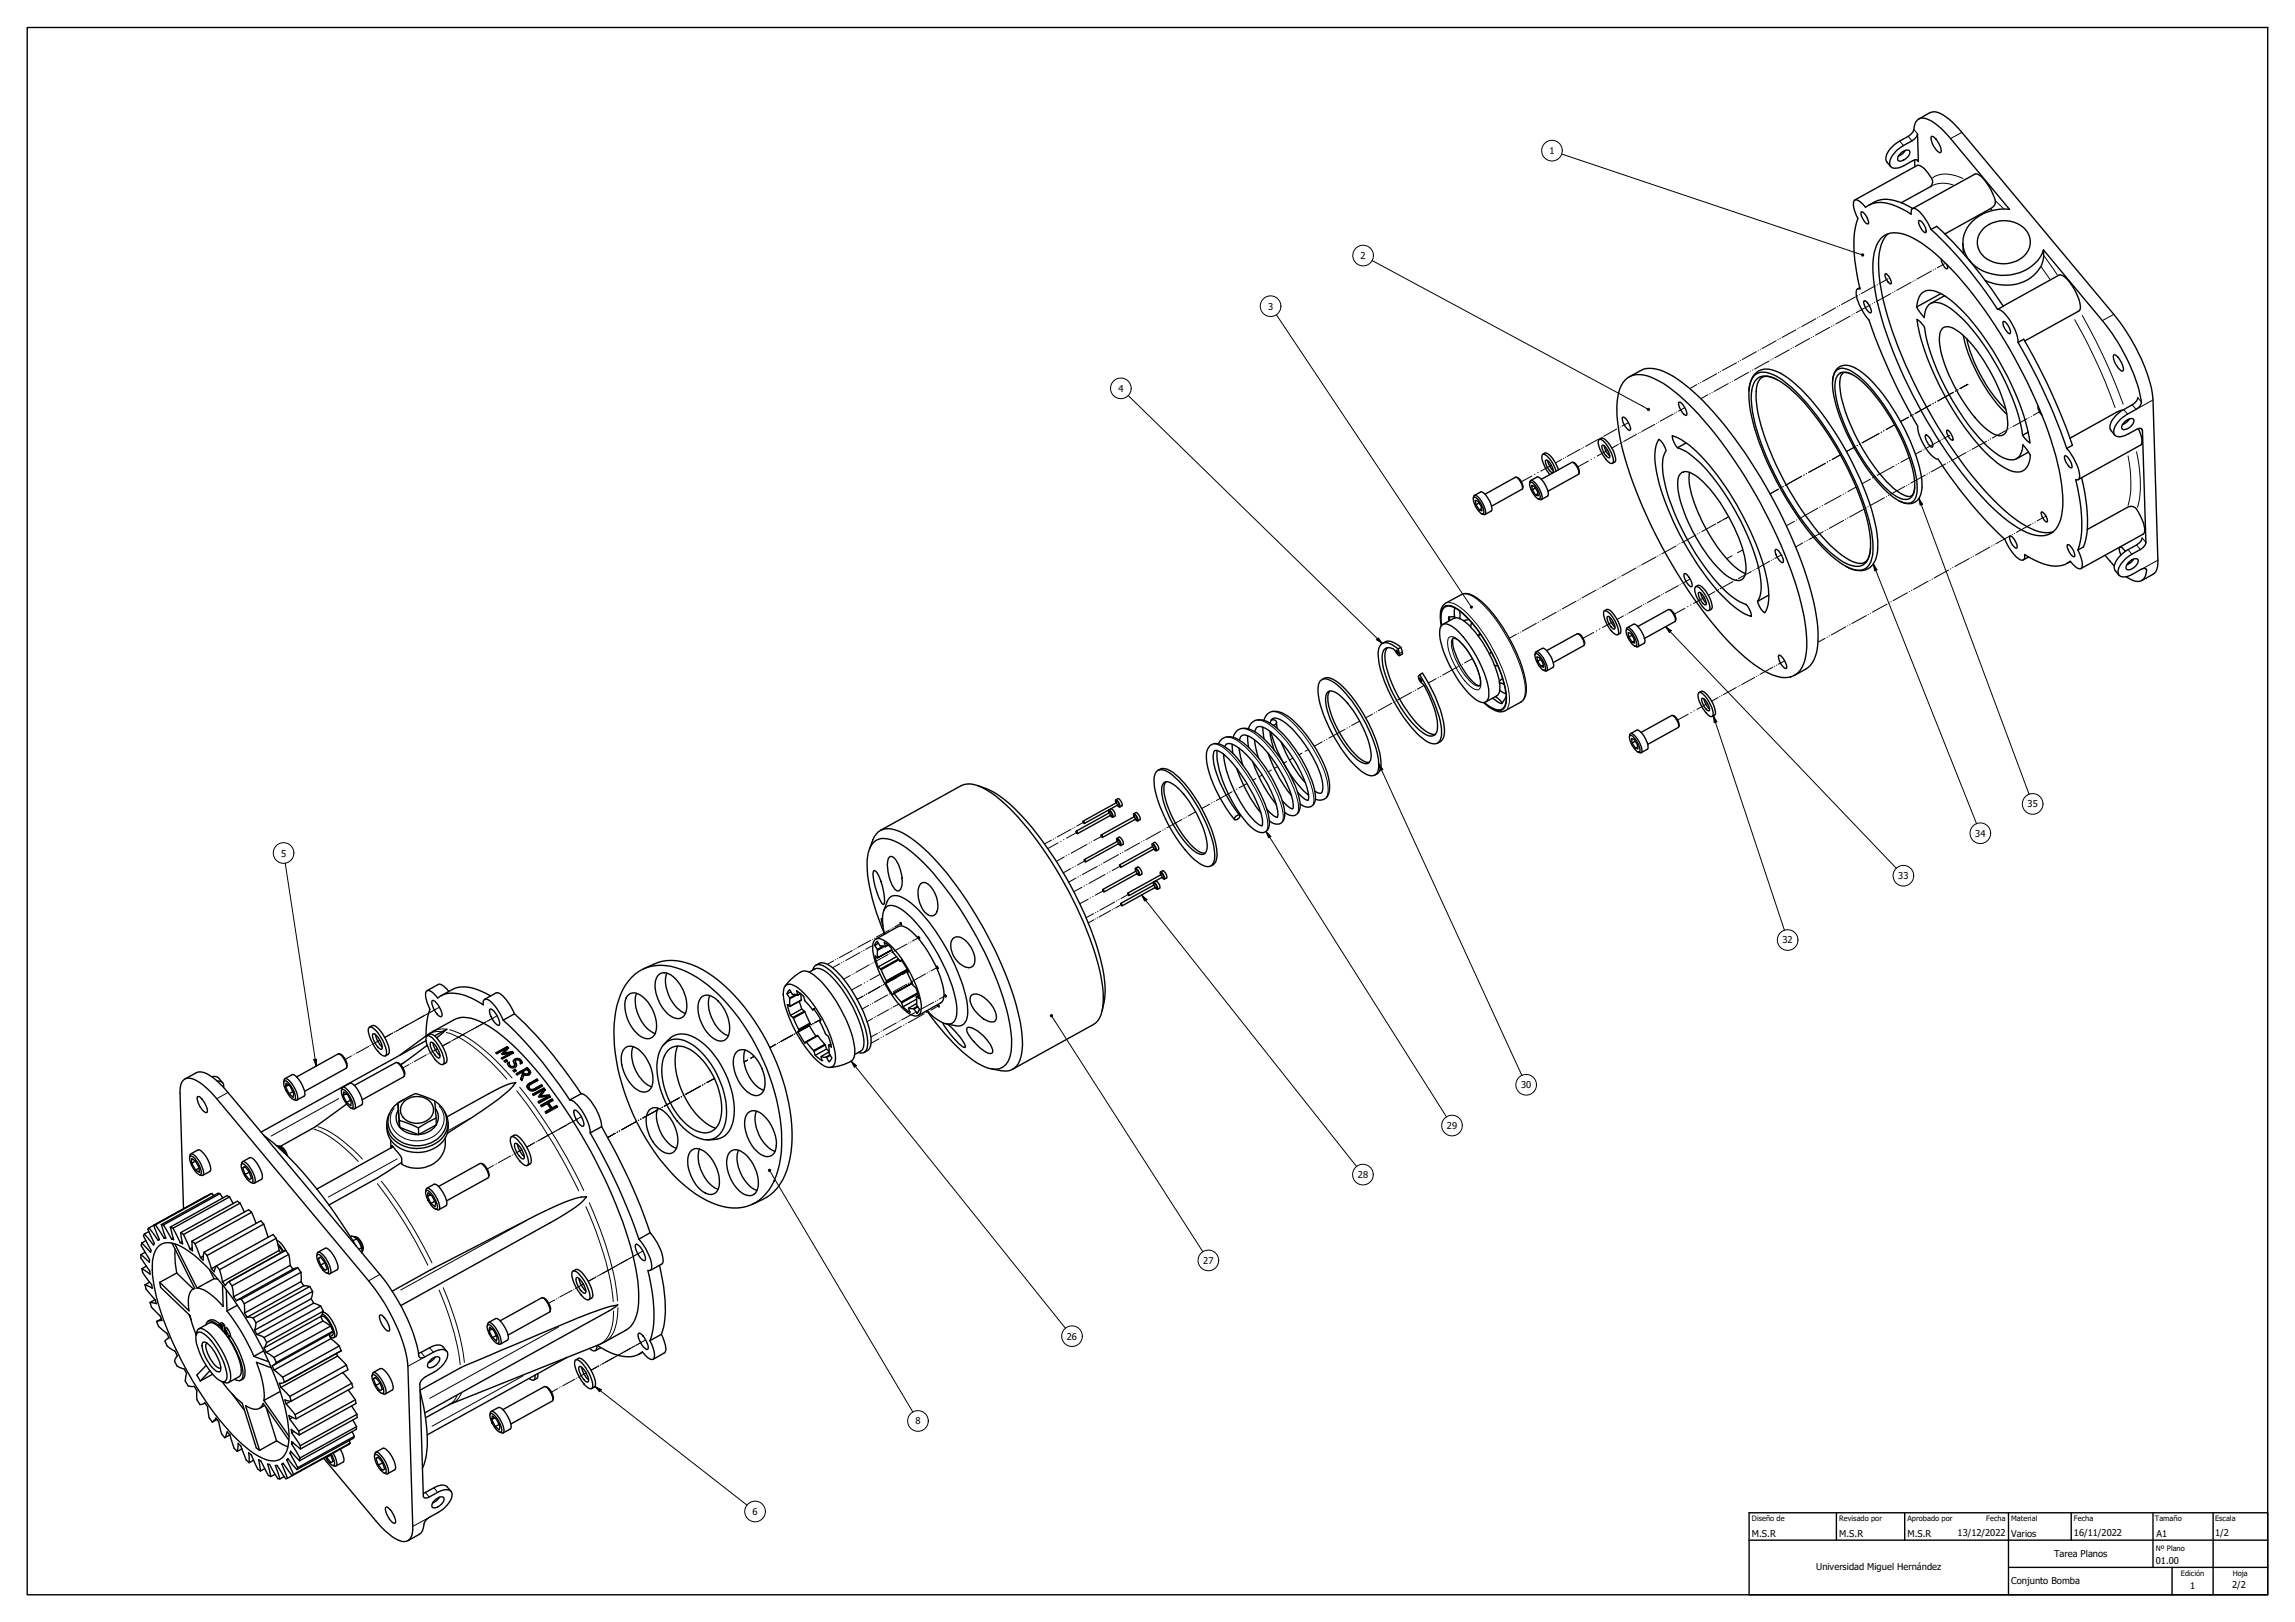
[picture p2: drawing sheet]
<svg xmlns="http://www.w3.org/2000/svg" width="841mm" height="594mm" viewBox="0 0 841 594" stroke-linecap="round" stroke-linejoin="round" font-family="sans-serif">
<defs><g id="words">
<g font-size="3.4">
<text x="567.8" y="56.5">1</text>
<text x="498.5" y="94.9">2</text>
<text x="464.7" y="113.4">3</text>
<text x="409.8" y="143.5">4</text>
<text x="743" y="295.7">35</text>
<text x="723.8" y="306.5">34</text>
<text x="103" y="313.7">5</text>
<text x="695.6" y="322">33</text>
<text x="653.2" y="345.5">32</text>
<text x="557.4" y="398.6">30</text>
<text x="530.2" y="413.5">29</text>
<text x="497.6" y="431.5">28</text>
<text x="440.9" y="463">27</text>
<text x="391" y="490.7">26</text>
<text x="335.5" y="521.7">8</text>
<text x="275.8" y="554.9">6</text>
<text x="642" y="563">M.S.R</text>
<text x="674" y="563">M.S.R</text>
<text x="699" y="563">M.S.R</text>
<text x="717.4" y="562.5">13/12/2022</text>
<text x="737" y="563">Varios</text>
<text x="760" y="562.5">16/11/2022</text>
<text x="790.3" y="562.8">A1</text>
<text x="811.7" y="562.5">1/2</text>
<text x="665.5" y="575.2">Universidad Miguel Hernández</text>
<text x="752.7" y="570.3">Tarea Planos</text>
<text x="790" y="573">01.00</text>
<text x="737" y="580">Conjunto Bomba</text>
<text x="802.6" y="581.8">1</text>
<text x="817.9" y="581.6">2/2</text>
</g>
<g font-size="2.7">
<text x="642" y="557.2">Diseño de</text>
<text x="674" y="557.2">Revisado por</text>
<text x="699" y="557.2">Aprobado por</text>
<text x="727.9" y="557.2">Fecha</text>
<text x="737" y="557.2">Material</text>
<text x="760" y="557.2">Fecha</text>
<text x="789.7" y="557.2">Tamaño</text>
<text x="811.7" y="557.2">Escala</text>
<text x="790" y="568">Nº Plano</text>
<text x="799.2" y="577.3">Edición</text>
<text x="818.2" y="577.1">Hoja</text>
</g>
</g></defs>
<!-- layer: Trayect. despiece de movimiento (ISO) -->
<g fill="none" stroke="#000" stroke-width=".37">
<path d="M688.6 158.8l-6.2 3.4M689.5 158.3h-.1M690.4 157.8h-.2M694.3 155.6l-3.1 1.7M699.4 152.8l-2.9 1.6M700.2 152.3l-.1 .1M701.1 151.9h-.1M707.6 148.2l-5.8 3.3M708.5 147.8l-.2 .1M709.3 147.3l-.1 .1M715.8 143.7l-5.7 3.2M716.7 143.2l-.2 .1"/>
<path d="M717.5 142.8h-.1M718.2 142.3l3-1.5-3 1.5M651.7 179.2l-3 1.7M652.6 178.7l-.1 .1M653.5 178.2l-.1 .1M660.3 174.4l-6.1 3.4M661.2 174h-.2M662.1 173.5h-.2M668.9 169.7l-6.1 3.3M669.7 169.2l-.1 .1M670.6 168.7l-.1 .1M674.4 166.6l-3 1.7"/>
<path d="M679.8 163.7l-3.1 1.7M680.7 163.2h-.2M681.5 162.7h-.1M614.2 200l-5.2 2.9M614.9 199.6h-.1M615.6 199.1v.1M621.5 195.9l-5.2 2.9M622.2 195.5l-.1 .1M622.9 195.1v.1M628.8 191.9l-5.2 2.8M630.3 191l-.1 .1M630.7 190.8l-1.2 .7"/>
<path d="M632.1 190l1.4-.7-2.6 1.4M578.4 219.8l-.2 .1M579.1 219.4h-.1M584.9 216.1l-5.1 2.9M585.7 215.7l-.2 .1M586.4 215.3l-.1 .1M592.2 212.1l-5.1 2.9M593 211.7h-.2M593.7 211.3l-.1 .1M599.5 208.1l-5.1 2.8M600.3 207.6l-.1 .1M601 207.2l-.1 .1"/>
<path d="M606.9 204l-5.2 2.9M607.6 203.6l-.1 .1M608.3 203.2h.1M555.7 232.3l-2.6 1.5M556.5 231.9l-.2 .1M557.1 231.5v.1M563 228.3l-5.2 2.9M563.8 227.9h-.2M564.5 227.4l-.1 .1M570.3 224.3l-5.2 2.8M571.1 223.8l-.2 .1M571.8 223.4l-.1 .1"/>
<path d="M577.6 220.2l-5.1 2.8M510.1 257.5l-5 2.8M510.9 257.1l-.2 .1M511.5 256.8h.1M517.3 253.6l-5.1 2.8M518 253.2l-.1 .1M518.7 252.8h-.1M521.8 251.1l-2.4 1.3M526.3 248.6l-2.9 1.6M527.1 248.1l-.1 .1M527.9 247.7h-.1M534.4 244.1l-5.8 3.2"/>
<path d="M535.2 243.7h-.1M536 243.2l-.1 .1M539.6 241.3l-2.9 1.5M471.5 278.9l-1.2 .7M473.8 277.7l-1.2 .6M477.1 275.8l-1.1 .7M479.4 274.5l-1.1 .7M484.6 271.7l-3 1.6M485.4 271.2l-.1 .1M486.3 270.7l-.1 .1M492.9 267.1l-5.9 3.3M493.7 266.6l-.1 .1"/>
<path d="M494.6 266.2h-.1M498.2 264.1l-2.9 1.6M503 261.5l-2.6 1.4M503.7 261.1h-.1M504.4 260.7l-.1 .1M434 299.7l-.2 .1M434.7 299.2l-.1 .1M438.1 297.3l-2.7 1.6M443.3 294.5l-2.9 1.6M444.1 294l-.1 .1M445 293.6l-.1 .1M451.5 290l-5.8 3.2"/>
<path d="M452.4 289.5h-.1M453.3 289l-.2 .1M456.9 287l-2.9 1.6M460.2 285.2l-1.1 .6M462.5 283.9l-1.1 .6M465.9 282l-1.1 .7M468.2 280.8l-1.2 .6M402.1 317.3l-5.5 3M402.9 316.9l-.1 .1M403.7 316.5h-.1M409.9 313l-5.5 3.1M410.7 312.6h-.2"/>
<path d="M411.5 312.1l-.1 .1M417.6 308.7l-5.4 3.1M418.4 308.3h-.1M419.2 307.9h-.1M425.4 304.5l-5.5 3M426.2 304l-.1 .1M427 303.6h-.2M433.1 300.1l-5.4 3.1M394.3 321.6l-2.7 1.5M395.2 321.2h-.2M395.9 320.7v.1M328.8 357.9l-4.4 2.4"/>
<path d="M329.4 357.5v.1M330.1 357.2h-.1M332.9 355.6l-2.3 1.3M143.8 378.4l-.1 .1M143.9 378.4l-2.9 1.6 2.2-1.3M144.5 378.1h-.2M144.7 377.9l-.1 .1M145.6 377.5h-.1M149.4 375.3l-4.4 2.5M150 375l-.1 .1M150.7 374.6l-.1 .1M151.3 374.3l-5 2.7"/>
<path d="M151.9 373.9l-.1 .1M152.5 373.6l-.1 .1M155.6 371.9l-4.4 2.5M156.2 371.6h-.1M156.8 371.2v.1M157.2 371l-4.2 2.4M157.8 370.7h-.1M158.4 370.4h.1M159.6 369.7l-2.2 1.2M161 368.9l-2.1 1.1M170.5 378.5l-4.4 2.4M171.1 378.1v.1"/>
<path d="M171.8 377.8l-.1 .1M172.4 377.4l-5 2.8M173 377.1v.1M173.5 376.8h.1M176.7 375.1l-4.4 2.4M177.4 374.7h-.2M178 374.4h-.1M178.3 374.2l-4.1 2.3M178.9 373.8v.1M179.6 373.5h-.1M180.7 372.8l-2.2 1.3M182.2 372l-2.1 1.2"/>
<path d="M290.5 379.1l-4.4 2.4M291.1 378.7v.1M291.8 378.4h-.1M296.7 375.6l-4.3 2.5M297.2 375.3h.2M298 374.9l-.1 .1M300.7 373.4l-2.2 1.2M316.3 364.8l-2.2 1.2M316.9 364.5h.1M317.6 364.1h-.1M322.5 361.4l-4.4 2.4M323.1 361h.1"/>
<path d="M323.8 360.7h-.1M128.8 386.8l-2.2 1.2M129.4 386.4h-.1M130 386.1h.1M135.1 383.3l-4.5 2.4M135.8 382.9h-.2M136.3 382.6h.1M138.9 381.1l-.1 .1M139.1 381l-2.1 1.2M149.9 389.9l-2.3 1.2M150.6 389.5l-.2 .1M151.2 389.2h-.1"/>
<path d="M156.2 386.4l-4.4 2.4M156.9 386.1h-.1M157.5 385.7h-.1M160.1 384.3h-.1M160.2 384.2l-2.1 1.2M164.8 381.6l.2-.1-2.9 1.6M165.6 381.2l-.1 .1M165.9 381l-.2 .1M166.7 380.6l-.1 .1M256.7 397.8l-5.5 3M257.6 397.4h-.2M258.3 396.9v.1"/>
<path d="M261.8 395l-2.8 1.5M273.9 388.3l-1.2 .7M276.4 386.9l-1.3 .7M284.3 382.5l-2.2 1.2M284.9 382.2h.1M285.6 381.8l-.1 .1M195.8 418.6h.1M195.9 418.5l-2.9 1.7 2.2-1.3M196.5 418.2h-.1M196.7 418.1h.1M197.6 417.6l-.1 .1M201.4 415.5l-4.4 2.4"/>
<path d="M202.1 415.1l-.2 .1M202.7 414.8h-.1M203.3 414.4l-5 2.8M203.8 414.1h.1M204.5 413.7v.1M207.6 412.1l-4.4 2.4M208.2 411.7v.1M208.9 411.3l-.1 .1M209.2 411.1l-4.2 2.4M209.8 410.8l-.1 .1M210.4 410.5h.1M211.6 409.9l-2.2 1.2"/>
<path d="M213 409l-2.1 1.2M225.4 415.1l-2.7 1.6M226.3 414.6l-.2 .1M227.1 414.2h-.2M233.2 410.8l-5.4 3M234.1 410.3l-.2 .1M234.9 409.9h-.1M241.1 406.4l-5.5 3.1M241.9 406l-.1 .1M242.7 405.5l-.1 .1M248.9 402.1l-5.5 3.1M249.7 401.7h-.1"/>
<path d="M250.5 401.2l-.1 .1M180.8 426.9l-2.2 1.3M181.4 426.6h.1M182.1 426.2h-.1M187.1 423.4l-4.5 2.5M187.8 423l-.1 .1M188.3 422.7h.1M190.9 421.2l-.1 .2M191.1 421.2l-2.1 1.2M232.4 460h-.1M233 459.6l-.1 .1M234.2 459l-2.2 1.2"/>
<path d="M235.6 458.2l-2.1 1.2M203.3 476.1l-2.2 1.2M204 475.7l-.1 .1M204.7 475.3l-.2 .1M209.7 472.6l-4.5 2.4M210.3 472.2l-.1 .1M210.9 471.8v.1M213.5 470.4l-.1 .1M213.6 470.4l-2.1 1.1M218.3 467.8l-2.7 1.5 2.1-1.2M219 467.4l-.1 .1M219.3 467.2l-.1 .1"/>
<path d="M220.2 466.8h-.2M224 464.7l-4.4 2.4M224.6 464.3h-.1M225.2 464h-.1M225.9 463.6l-5 2.8M226.4 463.3h.1M227 463h.1M230.1 461.2l-4.4 2.4M230.8 460.9h-.1M231.4 460.5l-.1 .1M231.8 460.3l-4.2 2.3M220 500h.1"/>
<path d="M220.3 499.8h-.1M221.2 499.3l-.2 .1M225 497.2l-4.4 2.5M225.6 496.9h-.1M226.1 496.5h.2M226.9 496.2l-5 2.7M227.4 495.8h.1M228.1 495.5h-.1M231.1 493.8l-4.3 2.4M231.8 493.4l-.1 .1M232.3 493.1h.1M232.8 492.9l-4.2 2.3"/>
<path d="M233.4 492.5l-.1 .1M234 492.2l-.1 .1M235.1 491.6l-2.1 1.2M236.6 490.8l-2.1 1.1M204.3 508.6l-2.2 1.3M204.9 508.3h.1M205.6 507.9l-.1 .1M210.7 505.1l-4.5 2.5M211.3 504.7v.1M212 504.4l-.1 .1M214.5 503l-.1 .1M214.6 502.9l-2.1 1.2"/>
<path d="M219.4 500.3l-.1 .1M219.5 500.2l-2.9 1.7 2.2-1.2"/>
</g>
<!-- layer: Visible (ISO) -->
<g fill="none" stroke="#000" stroke-width=".51">
<path d="M694.9 55.2l6.8-4.4 .7-.9 .3-.9 .3 10.2a1.24 1.24 0 0 0-2.2-.3 15.4 15.4 0 0 1-5.7 2.7 2.05 2.05 0 0 1-2.3-.7 2.05 2.05 0 0 1-.1-2.4l.9-1.7zM696.5 56.2l1.7-1.1a1.12 1.12 0 0 1 1.7 .6 3.9 3.9 0 0 1-4.2 3.2 1.92 1.92 0 0 1 .8-2.7zM698.2 55.1l-.8 1-1.8 1.1M701.6 58.6l.1 2.5M703.1 43.6l4.2-2.4a5 5 0 0 1 4.9 1l3.3 2.5 3.4 3.8 55.7 66.7a69.5 69.5 0 0 1 14.1 28.5l.3 2.8 1.8 58.6-.3 3a2.98 2.98 0 0 1-1.5 2.2l-4.1 2.3M707.7 50.1a1.89 1.89 0 0 1 2.2 1.4l1.4 2.8a1.28 1.28 0 0 1-.2 1.6 6.4 6.4 0 0 1-3.4-5.8zM682.1 77.6a3.8 3.8 0 0 1 2.6 3.5l-.2 .9a4.7 4.7 0 0 1-2.4-4.4zM684.8 75.2a10.8 10.8 0 0 1 11.2-1.3l4.9 2.5M692.8 61a4.1 4.1 0 0 1 0-6.6l.7-.8a23 23 0 0 1 6.1-3.9 3.7 3.7 0 0 0 1.9-3.4 3.3 3.3 0 0 1 2-2.9 3.3 3.3 0 0 1 3.4 .5l3.2 2.1 3.5 3.4 22.8 27.3a15.6 15.6 0 0 0-16.2 8.2 11.1 11.1 0 0 0 6.7 14.4 17.2 17.2 0 0 0 20.7-5.1l1.3-2.7M700.8 76.4l22.9-12.6a3.4 3.4 0 0 1 3.2 1.8 17.6 17.6 0 0 1 4.3 8.8l-.6 1.1-1.2 .9-16.7 9.3M707.5 68.3a2.37 2.37 0 0 0 .4-2.9 9 9 0 0 0-5-4.9l-23.2 12.8M708 68l-11.3 6.3"/>
<path d="M689.8 86.8a9.1 9.1 0 0 1 9.7-.3 56.5 56.5 0 0 1 17.9 14.5 181.1 181.1 0 0 1 36 66 52.3 52.3 0 0 1 2.1 21.9 7.7 7.7 0 0 1-7.2 7.4 20.8 20.8 0 0 1-12.1-5.2 124.2 124.2 0 0 1-28.4-34.3 164.1 164.1 0 0 1-20.2-47.5 38.9 38.9 0 0 1-.3-18.2 9.8 9.8 0 0 1 2.5-4.3zM692 85.6a14.2 14.2 0 0 0-3.6 10.8 92.3 92.3 0 0 0 8.6 34.2 175.5 175.5 0 0 0 33.5 52.4 40.5 40.5 0 0 0 17 11.8 9.8 9.8 0 0 0 4.9 0M703.2 80.8a4.2 4.2 0 0 1 2.7 4.2l-.2 .2a4.4 4.4 0 0 1-2.6-3.7zM707.6 84a15.3 15.3 0 0 0-5.9-7.6 1.05 1.05 0 0 0-1.1 .2 1.05 1.05 0 0 0-.3 1.1v.8a20.4 20.4 0 0 0-12.3-4.3 8.7 8.7 0 0 0-4.4 1.7l-1.9-2a1.65 1.65 0 0 0-2.3-.4 8.3 8.3 0 0 0 1.4 6.5 39.5 39.5 0 0 0-.3 20.4l1.1 5.4a.87 .87 0 0 0-1.3 .7 16.7 16.7 0 0 0 4.6 10.8 218.9 218.9 0 0 0 17.9 38.8 17.7 17.7 0 0 0 6.5 11.8l.9 .3a152 152 0 0 0 24.4 29.3 14.9 14.9 0 0 0 6.1 7.6 1.3 1.3 0 0 0 1.3-.6 1.3 1.3 0 0 0-.1-1.4 20.9 20.9 0 0 0 12.4 4.2 7 7 0 0 0 4.3-1.7l2.6 2.5a1.13 1.13 0 0 0 1.3 .2 1.13 1.13 0 0 0 .6-1.3l-.4-2.4-1.2-3.1M707.6 84l2.1-1.1a152 152 0 0 1 24.4 29.3l-2.1 1.1M707.6 84a152 152 0 0 1 24.4 29.3M711.5 94.9a4.5 4.5 0 0 0 1.9 3.6l.3-.3-.3-1.4M719.3 89.2l.2 3.6M726.8 83.7a11 11 0 0 1 16.3 1.5 7.3 7.3 0 0 1-4.6 10.6 10.4 10.4 0 0 1-13.5-4.6 6.8 6.8 0 0 1 1.8-7.5zM748.9 91.5l21.5 25.9a67.2 67.2 0 0 1 14.3 29.8 3.4 3.4 0 0 1-1.9 2.8l-3.1 1.7a8.3 8.3 0 0 0-5.1 7.1 2.51 2.51 0 0 0 3.5 .9l5.4-2.7a1.03 1.03 0 0 1 1.6 .6l1.3 41.1-.6 1.3-1.4 1.3a16.1 16.1 0 0 0-7.1 5.2l-.9 1.6a2.1 2.1 0 0 0 .1 2.5 2.1 2.1 0 0 0 2.3 .7 14.6 14.6 0 0 0 5.7-2.7 1.19 1.19 0 0 1 2.1 .2 3.5 3.5 0 0 1-4.5 4l-3-1.6M748.9 91.5v2.5a10.5 10.5 0 0 1-5.8 8.5 17.2 17.2 0 0 1-15.6 .2M681.5 105.4l-.8 .4"/>
<path d="M683.1 110.2a3.7 3.7 0 0 1 2.5 3l.2 .9-.3 .5a4.6 4.6 0 0 1-2.4-4.4zM690.9 100.3a3.7 3.7 0 0 1 2.1 3.6l-.2 .1a3.8 3.8 0 0 1-1.9-3.7zM702.4 112.4l2.8 3.9a5.3 5.3 0 0 1 3.1-5.5 11.3 11.3 0 0 1 8.8 4 87.1 87.1 0 0 1 21.2 33.1l1.9 6.1 1 5.4M702.4 112.4l.2-1.2a4.8 4.8 0 0 1 6.9-4.4 37.1 37.1 0 0 1 13.8 11.7 103.8 103.8 0 0 1 20 40l.6 3.7-1.6-1.3-1.1-1.5M702.5 117l1.1 .8a7 7 0 0 1 2.2 5.5 91.1 91.1 0 0 0 22.2 39.9l1.3 1.2a11.5 11.5 0 0 0 8.8 4 4.5 4.5 0 0 0 3.1-4.2l.1-1.3 .6 .6a5.2 5.2 0 0 1 1.1 7.3 5.2 5.2 0 0 1-7.3 1.1 44.1 44.1 0 0 1-14-13.1 103.7 103.7 0 0 1-18.9-40zM711.3 107.5l-8.9 4.9M712.7 108.3l-5.2 2.9M732 113.3a7.8 7.8 0 0 1 4.9 4.5 15.3 15.3 0 0 1 2.6 7.6M734.1 112.1l20.9-11.4a8.7 8.7 0 0 1 4.8 4.6 12.7 12.7 0 0 1 2.5 8.1l-.6 .6-19.7 10.9M734.1 117.8l.2-.1a4.6 4.6 0 0 1 2.3 4.4 4.2 4.2 0 0 1-2.6-3.6zM595.6 139.1a8.1 8.1 0 0 1 9.4-1 54.3 54.3 0 0 1 17.7 13.9 178.3 178.3 0 0 1 37.2 68.4 46.5 46.5 0 0 1 1.5 21.4 7.5 7.5 0 0 1-10.3 5.9 38.6 38.6 0 0 1-15.3-10.4 175.1 175.1 0 0 1-36.4-58 82.1 82.1 0 0 1-6.9-30.7l.1-1.8a12.2 12.2 0 0 1 3-7.7zM597 138l4.2-2.3a10.9 10.9 0 0 1 10.4 1.3 76.7 76.7 0 0 1 22.2 21.1 177.9 177.9 0 0 1 30.7 61.6 46.2 46.2 0 0 1 1.2 19.2 9.3 9.3 0 0 1-4 6.2l-4.2 2.3"/>
<path d="M642.7 137.7a5.3 5.3 0 0 1 6.7-.6 42.4 42.4 0 0 1 14.7 13 113.8 113.8 0 0 1 21.8 44.7 18.4 18.4 0 0 1-.8 11.9 5.3 5.3 0 0 1-7.2 1.4 44.3 44.3 0 0 1-14.8-13.1 116 116 0 0 1-21.2-42.6 24.5 24.5 0 0 1-.2-12.9zM643.6 139a4.7 4.7 0 0 1 5.3-.9 33.9 33.9 0 0 1 14 11.5 113.8 113.8 0 0 1 21.4 41.2 24.3 24.3 0 0 1 .2 14.1 4.8 4.8 0 0 1-6.7 2 38.6 38.6 0 0 1-14.2-12.2 111.5 111.5 0 0 1-20.9-41.4 20.3 20.3 0 0 1 .3-13.5zM651.3 139.1a5.6 5.6 0 0 0-5.9-.6 7.7 7.7 0 0 0-1.9 6.4 68 68 0 0 0 7.4 25.4 99.1 99.1 0 0 0 22.8 32 13 13 0 0 0 8.6 4 3.9 3.9 0 0 0 2.9-3.5l.3-2M671.6 139.6a5.3 5.3 0 0 1 4.7-5.8 12 12 0 0 1 7.2 3.5 75.2 75.2 0 0 1 20.6 37.2 11.1 11.1 0 0 1-1.3 8.5 5.4 5.4 0 0 1-7 .4M673 135.7a4.1 4.1 0 0 1 4.9-.1 45.2 45.2 0 0 1 14.8 16.3 68.5 68.5 0 0 1 9.8 25l.1 2.7a4.3 4.3 0 0 1-3.1 4.7 11.9 11.9 0 0 1-8.5-4.6 76.4 76.4 0 0 1-19-35 10.8 10.8 0 0 1 1-9zM673.8 137.1a4 4 0 0 1 4.8 0 40.7 40.7 0 0 1 13.1 14.2 63.3 63.3 0 0 1 9.8 24.3l.2 2.7a4.1 4.1 0 0 1-2.9 4.6 9.7 9.7 0 0 1-7.1-3.5 69.1 69.1 0 0 1-19-35l-.2-4a5 5 0 0 1 1.3-3.3zM678.8 137.2a2.77 2.77 0 0 0-3.9 0 10.3 10.3 0 0 0-.4 6.7 70.8 70.8 0 0 0 19.2 34.8 9.8 9.8 0 0 0 6.2 3.1 2.5 2.5 0 0 0 1.7-2.6l.1-.7M712 120.1a4.2 4.2 0 0 1 4.7 .6 45 45 0 0 1 13.4 16.7 43.6 43.6 0 0 1 5.7 18.1 3.5 3.5 0 0 1-2.9 4.1 14.2 14.2 0 0 1-8.1-5.5 62.1 62.1 0 0 1-13.9-27.1l-.2-2.7a5.6 5.6 0 0 1 1.3-4.2zM719.5 122.8a60.6 60.6 0 0 0 15.9 28.9M720.8 124.1a54.8 54.8 0 0 0 14.2 25.8M739.5 125.4l2.1-1.2a218.9 218.9 0 0 1 17.9 38.9l-2.1 1.1M739.5 125.4a218.9 218.9 0 0 1 17.9 38.8"/>
<path d="M774.5 130.1a1.89 1.89 0 0 1 2.2 1.4l1.3 2.8a1.19 1.19 0 0 1-.1 1.6 6.4 6.4 0 0 1-3.4-5.8zM594.5 153l.2-.2a4.4 4.4 0 0 1 2.8 3.8l-.2 1a5 5 0 0 1-2.8-4.6zM615.3 147.4l.2-.1a5.5 5.5 0 0 1 2.5 4.8 3.7 3.7 0 0 1-2.6-3zM640.9 143.2a8.2 8.2 0 0 1 4.5-7.7 11.5 11.5 0 0 1 9.9 3 90.7 90.7 0 0 1 22.7 29.4 86 86 0 0 1 10.1 29.8 12.2 12.2 0 0 1-2.7 10.1 7.8 7.8 0 0 1-9-.4M705.7 159.4a4.2 4.2 0 0 1 2.5 4.3l-.1 .1a5.2 5.2 0 0 1-2.6-4.3zM713.5 157.6a3.5 3.5 0 0 1 2 3.7 3.7 3.7 0 0 1-2-3.7zM743.3 158.3l-2.1 1.1M746.9 148.8a4.3 4.3 0 0 0 1.4 3.3M777.9 150.2l-2.2 .8-17.1 9.5M778.6 154.5l1.7-1a1.05 1.05 0 0 1 1.7 .6 3.8 3.8 0 0 1-4.2 3.1 1.93 1.93 0 0 1 .8-2.7zM780.4 153.5l-.9 1-1.8 1M783.4 145.6l-.6 1.4-1.4 1.2a17 17 0 0 0-7.1 5.4l-.9 1.6a2.45 2.45 0 0 0 .2 2.4l1.4 1.8"/>
<path d="M783.7 157a7.4 7.4 0 0 1 1 5.8l-23.1 12.9M555.7 174.8a3.8 3.8 0 0 1 2.3 4.1M560.6 177l.2-.9a2.1 2.1 0 0 1 2.3 1.4 8.5 8.5 0 0 1 2 5.2l-.4 .3-.9-.2M560.8 176.6a4.9 4.9 0 0 1 3.1 3.4l.6 1.9-.2 .8-.2 .1a6.9 6.9 0 0 1-3.5-5.9zM561 176l2.2-1.3a4.7 4.7 0 0 1 3.3 3.3l.8 2.1v1.4l-2.5 1.5M561.5 179.4l-.2-1.6 .9 .3 1.2 1.9 .3 1.6-1-.3M562.7 178.8l-1.2 .6 1.2 1.9 .9-.5M564.8 175.5l11.3-6.2a4.4 4.4 0 0 1 2.4 4.4l-11.3 6.2M565.3 166.4l.9-.4a5.3 5.3 0 0 1 3.8 3.5l1.1 2.6M566.4 168.6l.1-.1a4.7 4.7 0 0 1 2.6 4.6 4.6 4.6 0 0 1-2.7-4.5zM567.2 168.7l.9 2.3 1.1 1.4M570.2 172.6a9.5 9.5 0 0 0-4.5-6.3 1.72 1.72 0 0 0-.4 2.6l1.1 2.6 1.5 2.3"/>
<path d="M576.3 169.3a3.6 3.6 0 0 1 2.3 4.2M585.9 161.1l.5-.2a10.7 10.7 0 0 1 4.8 8.3l-.1 .3a.95 .95 0 0 1-1.5-.2 12.1 12.1 0 0 1-3.9-7.8zM586 160.9l.9-.4a5.6 5.6 0 0 1 3.8 3.6l1.2 3.3a1.55 1.55 0 0 1-.2 1.9l-.8 .4M587.1 163.2l.1-.2a5 5 0 0 1 2.6 4.6 4.5 4.5 0 0 1-2.7-4.4zM587.8 163.2l.9 2.4 1.2 1.4M607.9 160.9a7.5 7.5 0 0 1 2.7 4.2 13.6 13.6 0 0 0-.9 10.2 88.1 88.1 0 0 0 23 41.5l5 3.7a5.4 5.4 0 0 1 4.1 4.9v.4a25.3 25.3 0 0 1-10.5-7.5 103.4 103.4 0 0 1-24.2-45 17.1 17.1 0 0 1 .8-12.4zM614.7 164a7.1 7.1 0 0 1-1.9-4.4 28.5 28.5 0 0 1 12 9 106 106 0 0 1 22.7 43.5 16.9 16.9 0 0 1-.8 12.3 7 7 0 0 1-2.6-4.1M614.7 164a26.5 26.5 0 0 1 11.4 8.9 90.2 90.2 0 0 1 18.8 37.2 13.6 13.6 0 0 1-.8 10.2M615.8 173.5a3.3 3.3 0 0 1 4.4 0 37.9 37.9 0 0 1 12.3 14.1 47.5 47.5 0 0 1 7.3 20.3 4 4 0 0 1-2.5 4.7 11.4 11.4 0 0 1-7.8-4.7 60.7 60.7 0 0 1-14.6-28.5l-.1-2.5a4.6 4.6 0 0 1 1-3.4zM617.9 162.2l-3.2 1.8M619.1 173a28.5 28.5 0 0 0 3.1 14.5 55.7 55.7 0 0 0 14.6 20.9l2.8 1.7M743.4 165.6l-4.5 2.5"/>
<path d="M756.6 167l.1-.1a4.6 4.6 0 0 1 2.5 4.4l-.2 .1a5 5 0 0 1-2.4-4.4zM757.4 164.2a16.7 16.7 0 0 1 4.6 10.8 .87 .87 0 0 1-1.3 .7 55.5 55.5 0 0 1 1.6 22.7l-.8 3.1M762.8 175a54.9 54.9 0 0 1 1.6 22.3l-.9 3-2 1.2M539.9 182.5l.3-1a2 2 0 0 1 2.2 1.4 7.4 7.4 0 0 1 1.9 5.5l-1.2-.2M540.1 182.1a4.7 4.7 0 0 1 3.1 3.4l.6 1.9-.4 .8a6 6 0 0 1-3.3-4.3l-.2-1.2zM540.3 181.5l2.6-1.4a8.4 8.4 0 0 1 3.8 6.9l-2.5 1.4M540.9 184.9l-.3-1.7 .9 .4 1.3 1.9 .3 1.6-1-.3M542 184.2l-1.1 .7 1.2 1.9 .8-.5M544.2 181l11.2-6.2a4.4 4.4 0 0 1 2.4 4.4l-11.2 6.2M736.4 196.5l.2-.2a4.6 4.6 0 0 1 2.5 4.4l-.2 .1a4.8 4.8 0 0 1-2.5-4.3zM748.1 187.6a3.5 3.5 0 0 1 2.1 3.6 3.8 3.8 0 0 1-2.1-3.6zM757.6 199.6l.1-.1a4.6 4.6 0 0 1 2.6 3.7l-.1 .7a3.5 3.5 0 0 1-2.5-3z"/>
<path d="M764.9 194l14.7-8.2a2.76 2.76 0 0 1 4.1 1.8 10.5 10.5 0 0 1 2 7.8l-23.1 12.9M785 197l-.6 1.3-1.4 1.3a16.3 16.3 0 0 0-7.2 5.3l-.8 1.6a2.6 2.6 0 0 0 .1 2.5l1.4 1.7M617.2 210.2l.1-.1a5.1 5.1 0 0 1 2.8 4.6l-.2 .2a5.1 5.1 0 0 1-2.7-4.7zM621.2 215a.95 .95 0 0 1 1.5 .2 12.1 12.1 0 0 1 3.9 7.9 .69 .69 0 0 1-1.1 .5 11.6 11.6 0 0 1-4.4-8.2zM621.4 214.9l.8-.5a5.3 5.3 0 0 1 3.8 3.6l1.3 3.3a1.55 1.55 0 0 1-.2 1.9l-.9 .4M622.4 217.1l.2-.1a4.7 4.7 0 0 1 2.6 4.5 4.7 4.7 0 0 1-2.8-4.4zM623.2 217.1l.6 1.8 1.5 2M648.2 218l-4.1 2.3M650.6 201.3l.2-.1a5.5 5.5 0 0 1 2.7 4.8 2.51 2.51 0 0 1-2.4-2.3l-.6-1.7zM743.5 204l-2.1 1.1M758.8 205.6l-1.3 .7M771.4 203.4l3.4 3.9"/>
<path d="M778.9 201.9l-1.3-1.4-.7-.2a2.48 2.48 0 0 0 .3 2.9M780.2 205.9l1.7-1.1a1.12 1.12 0 0 1 1.7 .6 3.9 3.9 0 0 1-4.2 3.2 1.93 1.93 0 0 1 .8-2.7zM780.4 205.7l-.2 .5-.4 .1M781.9 204.8l-1.4 1.5-1.2 .6M506.5 235.7a3.8 3.8 0 0 1 4.9 0l2 1.4M508.4 237.3a9.1 9.1 0 0 0-.1 8 48 48 0 0 0 13.7 22.2l1 .6a4.5 4.5 0 0 0 3 .9M511.7 238.2a.97 .97 0 0 1 .7 1.2l-.5-.4zM512.4 237.7l-2.1-1.4a3.1 3.1 0 0 0-4.6 .3 15.4 15.4 0 0 0 1 11.1 56.9 56.9 0 0 0 13.6 22l1.1 .8a5.2 5.2 0 0 0 5.6 1.6 5.8 5.8 0 0 0 1.3-5.1 50.8 50.8 0 0 0-8-19.9M528.1 229.2l-.3-2.8a5.4 5.4 0 0 1 1.9-5.4l5.9-3.2a5.6 5.6 0 0 1 5.9 1.4 54.6 54.6 0 0 1 14.8 21.2 26.9 26.9 0 0 1 2.8 14l-.5 1.4-.9 1.1-6.1 3.4a4.6 4.6 0 0 1-4.7-.5l-3.2-2.5M528.3 229l-.2-2.6a3.7 3.7 0 0 1 2.5-4.4l1.5 .2a24.3 24.3 0 0 1 9.6 8.8 55.9 55.9 0 0 1 10.2 23.4v1.2a3.6 3.6 0 0 1-2.5 4.4l-2.4-.6-3.1-2.1M528.4 229a3.2 3.2 0 0 1 4 .7 40.6 40.6 0 0 1 13.2 23.8 2.96 2.96 0 0 1-2.2 3.8 12.9 12.9 0 0 1-7-5.5 42.3 42.3 0 0 1-8.8-18.9v-1.1a3.9 3.9 0 0 1 .8-2.8zM531.3 227.2l-.4-1.2v1.5"/>
<path d="M532.6 233.7a5.2 5.2 0 0 1 3.6 2.6 27.2 27.2 0 0 1 6.3 13.8l-.2 1.1M533 225.8l-2.1 .2M533.1 226.3l-4.4 2.4M533.2 222.7l-.3 1.7 .2 1.9 .6-.1 1.2 .4M534.9 223.7v2.9M534.9 226.6l1.5 .8 2.6 2.3M538.4 226.9l-2.1 .4M539.3 228.1l-.3 1.7 2.5 3M541.5 232.8h.1M541.6 232.8l4.2 6.7M542.4 232l-.9 .8M542.6 232.4l-1 .4"/>
<path d="M546.2 239l.3-.1-.7 .7 1.8 4 1.3 .3M562.5 239.7l.5-1a6.4 6.4 0 0 1 3.6 4.4l.4 2.3-.4 .4-.9-.3M562.5 239.6l.2-.2a4.4 4.4 0 0 1 3.1 3.3l.5 1.4-.1 1.3a.9 .9 0 0 1-1.2-.4 8.2 8.2 0 0 1-2.5-5.4zM562.9 238.7l2.6-1.3a8.4 8.4 0 0 1 3.8 6.9l-2.5 1.4M566.8 238.3l11.2-6.2a4.3 4.3 0 0 1 2.5 4.2l-11.3 6.4M578.3 232.1a3.8 3.8 0 0 1 2.3 4.2M587.8 223.9a2.02 2.02 0 0 1 2.5 1.2 9.8 9.8 0 0 1 2.7 7.2 2.02 2.02 0 0 1-2.5-1.3 9.8 9.8 0 0 1-2.7-7.1zM587.9 223.7l1.2-.5a10.4 10.4 0 0 1 4.8 7v1.5l-1.1 .7M589 225.9l.2-.1a4.7 4.7 0 0 1 2.5 4.5 2.49 2.49 0 0 1-2-1.8l-.6-1.3zM589.8 226l.6 1.7 1.4 2M595.9 230.9l.3-.9a2.03 2.03 0 0 1 2.3 1.4 7.4 7.4 0 0 1 1.8 5.4l-1.2-.1M596.1 230.5a4.6 4.6 0 0 1 3.1 3.4l.6 1.9-.1 .8-.3 .1a6.9 6.9 0 0 1-3.5-5.9z"/>
<path d="M596.3 229.9l2.3-1.3a4.7 4.7 0 0 1 3.3 3.3l.6 1.4 .3 1.7-.3 .6-2.3 1.3M596.9 233.3l-.3-1.6 1 .3 1.2 1.9 .3 1.7-1-.4M598 232.7l-1.1 .6 1.2 1.9 .8-.5M600.2 229.5l11.2-6.3a4.4 4.4 0 0 1 2.5 4.4l-11.3 6.2M611.7 223.2a3.6 3.6 0 0 1 2.3 4.2M483.8 249.4a3.1 3.1 0 0 1 4.2 .1 36.9 36.9 0 0 1 11.6 13.9 40.4 40.4 0 0 1 5.7 17.2 2.92 2.92 0 0 1-3 3.5l-.8-.2a28.1 28.1 0 0 1-11.3-11.9 42.5 42.5 0 0 1-7.2-19.2 5.3 5.3 0 0 1 .8-3.4zM484.4 248.9a3.7 3.7 0 0 1 4.6 .2 42.2 42.2 0 0 1 13.2 17.3 30.8 30.8 0 0 1 3.8 14.6 3.4 3.4 0 0 1-2.2 2.9M486.4 253.7a2.74 2.74 0 0 1 3.8 .4 37.2 37.2 0 0 1 12.3 22.5 2.3 2.3 0 0 1-2.6 3 17.7 17.7 0 0 1-7.9-7.6 32.7 32.7 0 0 1-6.2-16.3zM487.3 253.1a6.9 6.9 0 0 0-.1 6.4 40.6 40.6 0 0 0 10.9 18.2l.9 .6a3.8 3.8 0 0 0 2.8 .9M512.8 240.1l1.2-.7-.6-2.3-1 .6 .6 2.3-.6-.1a4.2 4.2 0 0 0-4-2.7 3.1 3.1 0 0 0-1.9 3.6 37.6 37.6 0 0 0 5.9 16.7 29.6 29.6 0 0 0 10.8 11.9 2.63 2.63 0 0 0 2.8-.5 2.63 2.63 0 0 0 .8-2.7 33.7 33.7 0 0 0-5.5-15.8 3 3 0 0 1-1.5-2.7l.5-.6M520.3 248.3l.7 1.2a.85 .85 0 0 1-.7-1.2zM520.3 247.1l1-.6a50 50 0 0 1 8 20.6v1.2a3.8 3.8 0 0 1-2.5 3.9"/>
<path d="M547.7 243.7l1.3 4 .5 2.4M548 255.1l2 1.7 .4 .8a5.3 5.3 0 0 1-3.3-1.9M549.6 252.8a2.64 2.64 0 0 1-1.1 2.1l-4.1 2.2M550.6 248.4l-1.1 1.1M551.2 250.7l-1.7-.6v2.7l2.4 1.2M551.9 255.2l-1.5 2.5M563.4 242.2l-.2-1.6 .9 .3 1.3 1.9 .3 1.6-1-.3M564.6 241.5l-1.2 .7 1.3 1.9 .8-.5M622.4 253.8l.3-.1a3.5 3.5 0 0 1 2.8 2.1 8.8 8.8 0 0 1 2.1 6.4 .95 .95 0 0 1-1.4-.2 12.1 12.1 0 0 1-3.9-7.8zM622.6 253.7l.8-.5a5.6 5.6 0 0 1 3.9 3.6l1.2 3.3a1.55 1.55 0 0 1-.2 1.9l-.9 .4M623.6 255.9l.2-.2a5 5 0 0 1 2.6 4.6 4.5 4.5 0 0 1-2.8-4.4zM624.4 255.9l.9 2.4 1.2 1.4"/>
<path d="M651.8 240.1l.2-.1a5.2 5.2 0 0 1 2.7 4.7l-.2 .1a5 5 0 0 1-2.7-4.7zM446 274.9a38.8 38.8 0 0 0 5.6 18.8 29.8 29.8 0 0 0 8.8 10.6 3 3 0 0 0 3.5 .2 3 3 0 0 0 1.3-3.3 42 42 0 0 0-7.8-18.2 28.1 28.1 0 0 0-9.8-10.2 3.7 3.7 0 0 0-4.1 .3 3.7 3.7 0 0 0-1.4 3.9 39.6 39.6 0 0 0 7.2 19l3.1 4.2M446.5 272.5a4.4 4.4 0 0 1 6.7-2 38.5 38.5 0 0 1 13.5 15.6 27.1 27.1 0 0 1 4.1 12.8 2.97 2.97 0 0 1-1.9 2.9 2.97 2.97 0 0 1-3.3-.8l-.5-.3M448.4 276.3a42.7 42.7 0 0 0 12.5 25.4 1.16 1.16 0 0 0 1.6 .6 16.6 16.6 0 0 0-2.5-9.7 54.5 54.5 0 0 0-11.8-16.5 3.3 3.3 0 0 0-3.1-1.2l-.1 .2a12.6 12.6 0 0 0 1.1 8.9 51.4 51.4 0 0 0 8.2 14.6M448.8 273.5a1.85 1.85 0 0 1 2.9-.8 28.2 28.2 0 0 1 10.9 11.2 30.1 30.1 0 0 1 5.6 14.9l-.3 .6a7.8 7.8 0 0 1-3.7-3M451.5 272.6l.3 3.4M451.9 270.1a4.4 4.4 0 0 1 7-2.6 35.6 35.6 0 0 1 12.6 13.9 31 31 0 0 1 4.9 14.3 3 3 0 0 1-1.8 2.9 3 3 0 0 1-3.3-.7l-.5-.3M454.1 274l.4 3 1 3.3M454.2 271.1a1.98 1.98 0 0 1 1.2-1.8 1.98 1.98 0 0 1 2.2 .4 35.1 35.1 0 0 1 12.4 14.1 22.9 22.9 0 0 1 3.8 12.3v.1a4.2 4.2 0 0 1-3.2-2.2l-.7-.7M457.2 269.5l.4 4.3M457.5 267a4.3 4.3 0 0 1 6.3-2.9 32 32 0 0 1 12.1 12.2 36.9 36.9 0 0 1 6.2 15.6 3.1 3.1 0 0 1-1.5 3.4 3.1 3.1 0 0 1-3.7-.5l-.5-.3M459 279a55.5 55.5 0 0 0 8.6 15.5"/>
<path d="M459.7 270.9l.7 4.2 .9 2.7M459.8 268a2.03 2.03 0 0 1 1.2-1.8 2.03 2.03 0 0 1 2.2 .3 35.1 35.1 0 0 1 12.4 14.2 27.1 27.1 0 0 1 4 11.8l-.2 .7a7 7 0 0 1-3.9-3M462.8 266.4l.4 4.3M463.2 263.8a4.3 4.3 0 0 1 6.6-2.7 30.7 30.7 0 0 1 11.1 11.2 32.2 32.2 0 0 1 6.3 15.8 3.9 3.9 0 0 1-4.1 4.9l-1.1-.3M464.7 275.9a51.5 51.5 0 0 0 8.6 15.5M465.3 267.8l.8 4.1 .8 2.8M465.5 264.9a2.08 2.08 0 0 1 1.3-1.9 2.08 2.08 0 0 1 2.2 .5 33 33 0 0 1 11.5 12.8 23.3 23.3 0 0 1 4.2 13 1.13 1.13 0 0 1-.6 1.3 1.13 1.13 0 0 1-1.4-.3l-.9-.5M465.8 268.2a47.7 47.7 0 0 0 13.7 23M465.8 263.8a1.1 1.1 0 0 1 1.6 0 1.1 1.1 0 0 1 0 1.5l-.9 .3M467.8 264.6l.3 2.2M469.5 271.8a49.7 49.7 0 0 0 8.8 14.9M597.2 269.7l.2-.9a2.1 2.1 0 0 1 2.3 1.4 8.5 8.5 0 0 1 2 5.2l-.4 .4-1-.3"/>
<path d="M597.3 269.3a4.9 4.9 0 0 1 3.2 3.4l.5 1.9-.1 .8-.3 .1a6.9 6.9 0 0 1-3.4-5.9zM597.5 268.7l2.3-1.3a4.7 4.7 0 0 1 3.3 3.3l.8 2.1v1.4l-2.5 1.5M598.1 272.1l-.2-1.6 .9 .3 1.2 1.9 .3 1.6-1-.3M599.2 271.5l-1.1 .6 1.2 1.9 .8-.5M601.4 268.3l11.2-6.3a4.4 4.4 0 0 1 2.5 4.4l-11.3 6.2M612.9 262a3.6 3.6 0 0 1 2.3 4.2M358.2 287.7a35.2 35.2 0 0 1 16.4 11.4 134.1 134.1 0 0 1 29 53.5 32.6 32.6 0 0 1 .3 17.6M406.3 296.7l.9-.4a2.49 2.49 0 0 1 1.4 2.6l-.8 .4M406.4 297.9l.1-.7a1.25 1.25 0 0 1 .9 1.7l-.6-.2M406.4 297.8l.5 .9-12.1 6.6M406.4 297.7l-.1-.9a2.28 2.28 0 0 1 1.4 2.6l-.7-.7M406.4 297.8l-12.1 6.7"/>
<path d="M408.9 293l.8-.5a2.49 2.49 0 0 1 1.5 2.6l-.9 .5M408.9 294.1l.2-.6a1.25 1.25 0 0 1 .9 1.7l-.6-.2M408.9 294.1l.5 .8-12 6.7M408.9 294l-.1-1a2.28 2.28 0 0 1 1.5 2.6l-.8-.6M408.9 294.1l-12 6.7M415.5 298l.8-.4a2.65 2.65 0 0 1 1.5 2.6l-.9 .5M415.5 299.2l.2-.6a1.25 1.25 0 0 1 .9 1.7l-.6-.2M415.5 299.2l.6 .9M415.5 299.1l-.1-1a2.28 2.28 0 0 1 1.5 2.6l-.8-.6M415.5 299.2l-12 6.7M423.7 282.7a3.2 3.2 0 0 1 4.2 0 44.9 44.9 0 0 1 14.3 19.2 27 27 0 0 1 2.9 12.9 2.67 2.67 0 0 1-1.6 2.5 2.67 2.67 0 0 1-2.9-.5 33.4 33.4 0 0 1-11.6-13.2 42.7 42.7 0 0 1-6.1-17.6 5.3 5.3 0 0 1 .8-3.3zM424.4 282.2a3.7 3.7 0 0 1 4.5 .2 42.2 42.2 0 0 1 13.3 17.2 29.6 29.6 0 0 1 3.7 14.6 3.2 3.2 0 0 1-2.2 3"/>
<path d="M426.7 286.5a3.1 3.1 0 0 1 3.4 .9 36.8 36.8 0 0 1 12.3 22.5 2.35 2.35 0 0 1-2.5 3 20.5 20.5 0 0 1-8.9-9 28.5 28.5 0 0 1-5.2-15.8zM427.2 286.4a9.3 9.3 0 0 0 .3 7.7 39 39 0 0 0 11.3 17.5l1.6 .7 1.2 .2M452.9 298.9l.9-.4h.5a1.65 1.65 0 0 1-1.9 1.7v-.6zM453.2 281.5a55.7 55.7 0 0 0 8.8 16.2M318.6 310.9a10.1 10.1 0 0 1 4-6.7 7.5 7.5 0 0 1 6.7 .2 48.7 48.7 0 0 1 16.1 13.6 144.9 144.9 0 0 1 27.5 52 32.7 32.7 0 0 1 .8 18.5 5.7 5.7 0 0 1-6.9 3.6l-3.6-.7M320.2 318.9a2.22 2.22 0 0 1 1.9 2 21.8 21.8 0 0 1 1.9 10l-.1 .2a.77 .77 0 0 1-1.1-.8 22.8 22.8 0 0 1-2.8-11.1zM320.4 308.3a7.6 7.6 0 0 1 8.7 .3 56.4 56.4 0 0 1 16 15 130.4 130.4 0 0 1 24.8 50.7 26.6 26.6 0 0 1-.1 13.6 5.7 5.7 0 0 1-8 3.2 43 43 0 0 1-15.3-12.2l-6.8-8.7a12.8 12.8 0 0 0 8.2 4.9 3.2 3.2 0 0 0 2.7-3.5 37 37 0 0 0-4.8-18.1 57.3 57.3 0 0 0-15-20.2 5.5 5.5 0 0 0-5.9-1.2 6.3 6.3 0 0 0-1.5 5.5l.8 4.6a73.1 73.1 0 0 1-6.4-25.4v-1.6a9.9 9.9 0 0 1 2.6-6.9zM322.6 304.1l29.6-16.3a9.9 9.9 0 0 1 9.7 1.7 65.4 65.4 0 0 1 16.7 16.5 143.2 143.2 0 0 1 24.5 49.9 30.8 30.8 0 0 1 .3 16.1 6.1 6.1 0 0 1-2.7 3.3l-29.7 16.3M325.7 314.2a1.4 1.4 0 0 1 2.3 .5 13.2 13.2 0 0 1 2.1 10.8 1.33 1.33 0 0 1-1.3 .8 1.33 1.33 0 0 1-1.2-1.1 15 15 0 0 1-2-10.7zM394.4 304.5l.4 .8zM396.9 300.8l.5 .8zM397.3 314.9l.5 .8z"/>
<path d="M403.5 305.9l.4 .3v.5zM409.3 307.1l.8-.5a2.65 2.65 0 0 1 1.5 2.6l-.8 .5M409.4 308.2l.1-.6a1.25 1.25 0 0 1 .9 1.7l-.6-.2M409.4 308.2l.5 .8-12.1 6.7M409.4 308.1l-.1-1a2.28 2.28 0 0 1 1.4 2.6l-.7-.6M409.4 308.2l-12.1 6.7M410.3 316.8l.2 .1 .2 .8zM416.1 300.1l-12.1 6.6M416.1 319.1l.1-.5a1.23 1.23 0 0 1 1 1.6l-.6-.2M416.1 318l.8-.5a2.67 2.67 0 0 1 1.5 2.7l-.8 .4M416.2 319.1l.4 .9M416.2 319.1l-.1-1.1a2.25 2.25 0 0 1 1.3 2.6l-.7-.6"/>
<path d="M416.2 319.1l-12.1 6.7M422.3 310.1l.2-.6a1.25 1.25 0 0 1 .9 1.7l-.6-.2M422.3 309l.8-.5a2.67 2.67 0 0 1 1.5 2.7l-.9 .4M422.3 310l-.1-1a2.39 2.39 0 0 1 1.5 2.6l-.8-.5M422.8 311l-.5-.9-12 6.7M422.8 311l-12 6.7M425.3 319.4l.8-.5a2.49 2.49 0 0 1 1.4 2.6l-.8 .5M323.4 336.6l-.4-.1 .6 2.6M323.8 333.5a7.5 7.5 0 0 1 2.8-5.2 5.5 5.5 0 0 1 5.3 1 56.8 56.8 0 0 1 16.7 21.5 49.2 49.2 0 0 1 6 19.7 4.8 4.8 0 0 1-2.6 5.2l-.8 .1-4.4-.8M329.8 337.9l.4 .2 .1 .6zM337.2 323.9a2.17 2.17 0 0 1 3.5 .4 9.9 9.9 0 0 1 2.4 10.1 2.3 2.3 0 0 1-3.9 0 9.7 9.7 0 0 1-2-10.5zM404.1 325.8l.5 .9z"/>
<path d="M410.7 330.9l.3 .1 .2 .8zM413.3 327.1l12-6.6 .3 .2 .2 .6-12 6.7M413.3 327.2l.5 .8zM416.6 320l-12 6.7M422.7 324.2l.1-.6a1.23 1.23 0 0 1 1 1.7l-.6-.2M422.7 323.1l.8-.5a2.67 2.67 0 0 1 1.5 2.7l-.8 .4M422.8 324.1l-.1-1a2.25 2.25 0 0 1 1.4 2.6l-.8-.5M423.2 325.1l-.4-.9-12.1 6.7M423.2 325.1l-12 6.7M425.3 320.5l.1-.6a1.25 1.25 0 0 1 .9 1.6l-.5-.2M425.3 320.4l-.1-1a2.28 2.28 0 0 1 1.5 2.6l-.8-.6M231.4 358a15.4 15.4 0 0 1 16.3-3.6 45 45 0 0 1 21.3 16.3 80.6 80.6 0 0 1 17.4 46.1 30.1 30.1 0 0 1-5.8 20.5 15.4 15.4 0 0 1-17.8 4 45.7 45.7 0 0 1-19.5-14.9 80.6 80.6 0 0 1-18.3-48.5 28.8 28.8 0 0 1 6.4-19.9z"/>
<path d="M235.8 354.9a20.7 20.7 0 0 1 10.4-3.1 30.9 30.9 0 0 1 19.2 9.1 80.7 80.7 0 0 1 24.9 53.7 32 32 0 0 1-5.5 20.6 19 19 0 0 1-9.1 5.9M241.4 357a4.5 4.5 0 0 1 6.1 1.5 13 13 0 0 1 3.6 12.9 3.4 3.4 0 0 1-5.6 .6 14.6 14.6 0 0 1-5.3-12.8zM244.3 356.4a13.6 13.6 0 0 0 4.5 13.3l2.4 1.5M293.8 355.9a4.5 4.5 0 0 1 4.5 1.3 48.2 48.2 0 0 1 14.9 26.9v1.1a3.7 3.7 0 0 1-2.9 4.3l-3.4 1.1-2.7 .4M293.8 355.8a18.8 18.8 0 0 0-6.1 5.4M296.5 356.1l2.1-1.2a4.5 4.5 0 0 1 4.4 1.3 44.8 44.8 0 0 1 13.5 24.5l.1 1a3.6 3.6 0 0 1-1.3 3.3l-2.1 1.2M297.8 355.3a2.35 2.35 0 0 1 3.8-1.6 33.6 33.6 0 0 1 11.7 13.9 31.3 31.3 0 0 1 4.6 15.7 2.33 2.33 0 0 1-3.4 2.2M299 353.5a4.1 4.1 0 0 1 5.7 .6 47.1 47.1 0 0 1 14.5 26.2v1.1a3.7 3.7 0 0 1-2.5 4.1M320.6 344.2a3.2 3.2 0 0 1 4 .6 41.3 41.3 0 0 1 13 23.5v1a2.31 2.31 0 0 1-.9 2.5 2.31 2.31 0 0 1-2.6 0 31.1 31.1 0 0 1-10.9-13.7 22 22 0 0 1-3.2-12.8zM321 344l8.2-4.7a4.5 4.5 0 0 1 4.3 1.4 41.3 41.3 0 0 1 12.4 23.4v.9a2.71 2.71 0 0 1-1.2 2.3l-8.2 4.7M321.6 350.9l-.9-.7 1.1 3.9 .9 .8M321.6 348.1v2.6"/>
<path d="M322.9 355.2l1.9 4.1M323.8 346.5l-2.3 1.3 .1 .3 2.6-1.5M324.4 346.7l-1.9-.3-1-1.6-.4 .3-.6 1.1 1 1.6M324.4 346.7l-.4-1.5 .9 .5a4 4 0 0 1 2.3 3.2l2.6 3.1 .7-.2M324.9 359.6l-.4 .5 1.7 2.8 .9 1.4 .4-.5M325.4 346.1l-.9 .5M325.5 346.2l-1.1 .5M326.8 347.9l-5.2 3 5.2-2.9M329.2 351.3l-6.5 3.6 .2 .3 6.5-3.7M329.9 352.1l.4-.5 2.6 4.2-.3 .8 1.3 2.8a3.3 3.3 0 0 0 1.8 2.4l1.1 3.9-.9-.7M332.5 355l-7.7 4.3 .1 .3 7.7-4.3M336.4 343l.5 .3v.5z"/>
<path d="M343.2 353.9l.5 .8zM349.2 343.8a3.4 3.4 0 0 1 4.8 .9 8.4 8.4 0 0 1 2.8 8.7 2.78 2.78 0 0 1-4.2 .1 8.3 8.3 0 0 1-3.8-9.1zM135.2 376.4a1.37 1.37 0 0 1 2.1 .6 13.9 13.9 0 0 1 4.3 8.9l-.3 .8a2.71 2.71 0 0 1-2.9-1.7 13.3 13.3 0 0 1-3.4-8.2zM135.4 376.2l1.4-.6a10.3 10.3 0 0 1 5.1 6.3l.6 1.7 .1 1.9-.4 .7-1 .6M136.6 378.7l.2-.1a5.4 5.4 0 0 1 3.2 4.2l.1 1-.3 .5a6.2 6.2 0 0 1-3.2-5.6zM137.5 378.9a8.1 8.1 0 0 0 2.6 4.6M156.5 362.9l4.5-2.4 1.6 .7 1.9 1.9M156.5 379.4l1.4-.7a11.6 11.6 0 0 1 5.5 7.2l.4 2.8-.4 .6-1 .6M156.6 379.3a6 6 0 0 1 4.2 3.9 9.8 9.8 0 0 1 1.8 6.3l-.2 .3a2.88 2.88 0 0 1-2.9-1.7 13.7 13.7 0 0 1-3.4-8.1zM158.3 366.6l.2-.2a6.2 6.2 0 0 1 3.5 5.5l-.3 .5a6.4 6.4 0 0 1-3.4-5.8zM159.3 379.4l4.5-2.4-3.8 3.1M161.6 364.7a13 13 0 0 1 8.8-3.2 21.8 21.8 0 0 1 9.4 3.3"/>
<path d="M177.6 366l4.1-2.3a3.3 3.3 0 0 1 3.3 1.8l1.9 2.7 1.6 3.1M179.5 369.7l.2-.2a6.6 6.6 0 0 1 3.4 5.6l-.2 .3a2.38 2.38 0 0 1-2.2-1.6l-1.2-2.8zM184.4 373.7a154 154 0 0 1 24.4 29.2M184.4 373.7a14.5 14.5 0 0 0-6-7.7 1.31 1.31 0 0 0-1.3 .6 1.31 1.31 0 0 0 0 1.4 19.2 19.2 0 0 0-13.6-4l-2.1 .8-1 .7-2-2.1a1.58 1.58 0 0 0-2.2-.3 8.6 8.6 0 0 0 1.3 6.6l-1 4.3-.4 5.4M188.5 371.3a155.2 155.2 0 0 1 24.5 29.3M188.5 371.3l-4.1 2.4M229.9 364.8a3.5 3.5 0 0 1 5-.1 13.8 13.8 0 0 1 5.3 13.5 3.3 3.3 0 0 1-5.2 1.6 14.1 14.1 0 0 1-5.8-13.4zM233.3 363.8a12.5 12.5 0 0 0 2.8 11.7l1.6 1.7 2.4 1.4M257 365.3a3.8 3.8 0 0 1 5.3 .5 13.9 13.9 0 0 1 4.6 13.7 3.4 3.4 0 0 1-5.5 .8 14.1 14.1 0 0 1-5.2-13.6zM260.1 364.7a13.3 13.3 0 0 0 6.8 14.7M287.8 361.1a2.92 2.92 0 0 1 3.9 .3 42.2 42.2 0 0 1 13.2 19.8 12.3 12.3 0 0 1 .7 8.9 2.58 2.58 0 0 1-3.7 .3 37.5 37.5 0 0 1-12.1-16.3 21.6 21.6 0 0 1-2.6-11.7zM288.4 364l1-1.4 1.1 1.7 .5-.2 1.3 .4"/>
<path d="M288.4 364l1 1.5 2.3-1.2M288.4 364h.1M289.4 368.7l-.9-.7 1.2 4 .9 .7 4.2-2.3M289.4 365.8l.1 2.7M290.8 372.9l1.9 4.1M292 362.9l.7 .5a4 4 0 0 1 2.4 3.3l2.7 3.2M292 363l.4 1.4 .9-.5-.9 .5M292 362.9v.1M292 364.4l-2.6 1.4v-.3M292.7 377.4l-.3 .5 2.6 4.2 .3-.6 4.2-2.2 .2 .1M292.9 366.7l.6 1.9a2.84 2.84 0 0 0 1.5 2M293.6 364.1l.1 2.1"/>
<path d="M293.7 366.2l-4.2 2.3M295 370.6l-4.2 2.3-.2-.2M295 370.6l1.8 4.1M296.8 374.7l.1 .3-.4 .6 2.5 3.9M296.8 374.7l-4.1 2.3M296.9 375l-4.2 2.4v-.4M298.4 369.6l-.6 .3 .4-.5 2.6 4.1-.3 .9 1.4 2.8a3.1 3.1 0 0 0 1.6 2.4l1.2 3.9-1-.8M299.7 379.4l-4.2 2.3-.2-.2M299.7 379.4l2.6 3.1M327.7 363.9l2.6 3.1M330.5 367.3a3.3 3.3 0 0 0 2 2.9l.9 .5-.5-1.5 3-1.6M333.1 369.2l1.7 .2"/>
<path d="M334.3 360l-6.8 3.8 .2 .1 6.6-3.7M336.2 368.6l-1.4 .8 .2 .1 1.4-.7M336.3 363.6l-6 3.4 .2 .3 5.9-3.3M336.5 364.7l-.7 .4 .1 2.7 1 1.9-1 1.4-.9-1.6M343.7 368l.5 .8zM345.4 374.6a30.5 30.5 0 0 0 7.7 9h.5a6.6 6.6 0 0 0-2.6-4.7l-3.7-3.8M346.3 364.3l.4 .8zM354.5 376.5a4.5 4.5 0 0 1 4.3 1.6 12.4 12.4 0 0 1 5 7 1.22 1.22 0 0 1-1 .9 1.22 1.22 0 0 1-1.2-.5 17.9 17.9 0 0 1-7.3-8.1zM355.9 364.7a3.8 3.8 0 0 1 5 .9 9.3 9.3 0 0 1 4.2 7.6 1.83 1.83 0 0 1-2.8 .9 11.1 11.1 0 0 1-6.8-8.2zM67.8 395.2l4.1-2.3a4.9 4.9 0 0 1 4.9 1l3.3 2.5 3.5 3.7 55.7 66.7a68.5 68.5 0 0 1 14.4 30.3l.8 .3 1.2-.4a15.4 15.4 0 0 1 5.7-2.7 2.08 2.08 0 0 1 2.4 .7 2.08 2.08 0 0 1 0 2.5l-2.2 3.2a23.2 23.2 0 0 1-6.2 4l-1 .9-.5 1.4 1.2 41a1.24 1.24 0 0 0 2.2 .3 15.4 15.4 0 0 1 5.7-2.7 2.1 2.1 0 0 1 2.4 .7 2.1 2.1 0 0 1 0 2.5l-2.2 3.2a23 23 0 0 1-6.1 3.9 4.4 4.4 0 0 0-2 4l-1 1.7-4.6 2.7M77.6 394.4l.7-.2a2 2 0 0 1 1.9 .7l1.4 1.7M79.6 396a1.93 1.93 0 0 1 2.4 2.3"/>
<path d="M104 396.3l.3-1.1 .2-.1a5.6 5.6 0 0 1 3.6 3.7l1 2.9a1 1 0 0 1-.5 1.3l-1-.3M104.1 396a2.55 2.55 0 0 1 2.5 1.7 5.8 5.8 0 0 1 1.5 4.9 2.43 2.43 0 0 1-2.4-1.8 5.6 5.6 0 0 1-1.6-4.8zM104.5 395.1l2.6-1.5a5.3 5.3 0 0 1 3.6 3.7l.9 2.4a1.56 1.56 0 0 1-.2 1.8l-2.6 1.4M104.6 398.1l1.3 2.5 1.4-.8M105.7 397.4l-1.1 .7 .2-1.4 1.6 1.2 1.2 2.6-.2 1.4-1.5-1.3M108.7 394.4l15.3-8.4a4.2 4.2 0 0 1 2.7 3.1l.4 1.2-.2 1-15.3 8.4M124.3 386a4.6 4.6 0 0 1 2.8 4.9M125.1 399.4l.3-1a1.23 1.23 0 0 1 1.9 .7 9.6 9.6 0 0 1 2.9 6.7l-.5 .4-1-.3M125.3 399.1l.2-.2a7.9 7.9 0 0 1 3.8 6.6l-.3 .4a6.8 6.8 0 0 1-3.7-4.9l-.2-1.2zM125.5 398.2l3-1.5a9.1 9.1 0 0 1 4.3 6.8l-.3 1.2-2.6 1.4M129.9 397.5l15.2-8.3a5.4 5.4 0 0 1 3.1 4.7l-.2 .5-15.3 8.4M145.4 389.2a4.4 4.4 0 0 1 2.7 4.9"/>
<path d="M146.5 386.5a99.6 99.6 0 0 1 19.9-13 11.5 11.5 0 0 1 10.6 1.2 71.4 71.4 0 0 1 20.7 18.7 188.4 188.4 0 0 1 34 65.5 50.2 50.2 0 0 1 1.8 22 9.2 9.2 0 0 1-4.1 6.3l-10 5.3-54.7 21.9-8.7 4.9M156.1 381.2l-60.4 33.4M156.6 382.8l-9.7 7.2M157.7 381.9l.2-.2a6.5 6.5 0 0 1 3.3 5.6l-.2 .2a6.1 6.1 0 0 1-3.3-5.6zM158.7 382a8.1 8.1 0 0 0 2.5 4.6M185.5 388.1l-.8 .5 .5 .4 .8-.4-.5-.5 .3 .6M185.5 388.4l-.6 .4M185.6 384l.1 .3-1.6 1.8M185.6 384l-1.7 2 .2 .2 3.2-.6M185.9 383.3l-4.2 2.3 .4 .4 3.5-2M185.9 383.6l-4 2.3M186.2 384l-.3-.7 .5 .5-1.7 1.9"/>
<path d="M186.6 389.4a1.1 1.1 0 0 0 .6 1.4 1.1 1.1 0 0 0 1.4-.4v-.3M186.6 389a1.13 1.13 0 0 0 .5 1.4 1.13 1.13 0 0 0 1.5-.3l-.3-.9a1.37 1.37 0 0 1 .8-1.6 1.37 1.37 0 0 1 1.7 .6l.6 1-.7 .4a1.04 1.04 0 0 0-.5-1.3 1.04 1.04 0 0 0-1.4 .4l.1 .3a1.45 1.45 0 0 1-.3 2.1 1.45 1.45 0 0 1-2.1-.5l-.6-1.2 .7-.2M186.6 389.4l-.6 .3M187.3 385.6l-3.6 2 .4 .3 4.1-2.3-.5-.5 .4 .6M187.3 385.6v.3l-3.4 1.9M187.7 385.1l-3 .6 .1 .4 3-.7M188.2 388.8a1.76 1.76 0 0 1 1.7-.8 1.76 1.76 0 0 1 1.4 1.3M188.2 388.8h.1M188.8 391.6l-.8 .5 .5 .5 .7-.5-.4-.5 .2 .6M188.8 391.9l-.6 .4M188.8 388.7l.5 1.5M190.8 389.4v.2"/>
<path d="M191.6 392.5l1.5-.8 .7 1M192.6 393.4v.3M193.2 391.3v-.3l-4.1 2.3 .4 .4 1.6-.9 .4 .8-.7 1.7M193.2 391l.7 .8a1.25 1.25 0 0 1 .2 1.8 1.25 1.25 0 0 1-1.7 .2l-.4-.1-.7 2.1-.5-.5 .7-2M193.8 392.7a1.12 1.12 0 0 1-1.2 1 1.12 1.12 0 0 1-1-1.2l1 .9M193.8 392.7l-.4 .5-.8 .2M194.4 392.9l-1.2-1.6-4 2.2M196.8 395.5v-.3l.4 .5-2.6 1.4a1.08 1.08 0 0 0-.5 1.7 1.08 1.08 0 0 0 1.7 0l2.6-1.5v.3M196.8 395.2l-2.6 1.5a1.58 1.58 0 0 0-.7 2.1 1.58 1.58 0 0 0 2.1 .7l3.2-1.7-.4-.5M197 395.8l-.2-.3-2.6 1.5-.9 .7-.1 .4M198.6 397.9l-.2-.3-2.6 1.5a1.24 1.24 0 0 1-1.3 .1 1.24 1.24 0 0 1-.7-1.2M199.1 399.3l-1.7 2.3 .2 .3 3.2-.4v.4l-3.4 1.8"/>
<path d="M199.3 398.5l-4.1 2.3 .3 .4 3.6-1.9v.3l-1.6 2.1M199.3 398.8l-4 2.2M199.7 399.3l-.4-.8 .5 .6-1.6 2.3M229.2 383.7a5 5 0 0 1 6.3 2.1 13.9 13.9 0 0 1 3.4 12.1 3.3 3.3 0 0 1-5.3 1.2 14 14 0 0 1-5.6-13.4zM232 383.3a13.4 13.4 0 0 0 6 14.4l.8 .4M243.4 382.4a7 7 0 0 1 8.6-.7 27.8 27.8 0 0 1 12.1 15 23.7 23.7 0 0 1 1.1 16.4 6.6 6.6 0 0 1-9.5 3.6 27.5 27.5 0 0 1-13.1-16.2 21.4 21.4 0 0 1-.5-16.1zM244.7 384.8a6.4 6.4 0 0 1 8.2-.4 26.8 26.8 0 0 1 11.3 24.6 6.1 6.1 0 0 1-8.9 5.2 25.3 25.3 0 0 1-12.2-17.3 14.4 14.4 0 0 1 1.6-12.1zM245.6 380.2a7.7 7.7 0 0 1 8.8-.2 32.1 32.1 0 0 1 14.3 22.5 15.9 15.9 0 0 1-2.3 12.7 6.6 6.6 0 0 1-3.7 2M245.6 380.2l-2.6 2.7M248.3 383.1a23.2 23.2 0 0 0 2 17.4 24.1 24.1 0 0 0 12 12.8M269.8 385.4a4.1 4.1 0 0 1 6 .9 14.3 14.3 0 0 1 4.4 12.1 3.3 3.3 0 0 1-2.3 2.8 3.3 3.3 0 0 1-3.4-.9 14.1 14.1 0 0 1-5.5-13.5zM273 384.6a13.2 13.2 0 0 0 6.8 14.7"/>
<path d="M295.5 381.7l2.6 3.1M298.3 385a3.2 3.2 0 0 0 2.2 3l.7 .5-.3-1.5 2.9-1.7M300.9 386.9l1.8 .3M302.3 382.5l.6 1.8 .9 .8M302.3 382.5l-4.2 2.3M302.5 382.7l-4.2 2.3-.2-.2M304.2 386.4l-1.5 .8M304.2 386.6l-1.3 .7-.2-.1M304.4 382.4l-.7 .5 .1 1a3.8 3.8 0 0 0 1 3.5l-1 1.4-.9-1.5M72.3 401.7l.2-.1a4.1 4.1 0 0 1 2.8 3l.6 1.3a1.28 1.28 0 0 1-.2 1.6 6.2 6.2 0 0 1-3.4-5.8zM96.6 415.8a132 132 0 0 1 30 34.5l3.9 6M101.3 419.6a4.3 4.3 0 0 1 2.8 2.6"/>
<path d="M102.1 419.8h.1M102.2 419.8a4.5 4.5 0 0 1 2.7 3.1M102.5 419.8a4.4 4.4 0 0 1 2.8 3.6M125.7 401.2l1.3 2.6 1.4-.8M126.9 400.6l-1.2 .6 .3-1.3 1.5 1.2 1.2 2.5-.2 1.4-1.5-1.2M127.1 404.3l-5.7 4.2a95.9 95.9 0 0 1-18.7 11.4M143.1 417.5l.2 3M145.8 404.1l4.8-2.8a2.7 2.7 0 0 1 3.5-.2l5.2 2.1 .5 6.3-6.4 3.6-7-2.7zM145.8 404.1l.6 8.7v-2.4M145.9 406.6a5.3 5.3 0 0 0 .6 6.3l6.9 2.7M146.5 412.9a8.4 8.4 0 0 0 6.9 2.7M148 403.5a6.7 6.7 0 0 1 10.6 1.4 4.8 4.8 0 0 1-4.1 6.4 6 6 0 0 1-7.8-4.5 4.3 4.3 0 0 1 1.3-3.3z"/>
<path d="M148.1 402.7a8.5 8.5 0 0 0-4.6 12.4 11.7 11.7 0 0 0 19.6-1.7 8.2 8.2 0 0 0-3.8-10.1M159.5 405.9a5.4 5.4 0 0 1 .4 6.1M159.8 412a7.9 7.9 0 0 1-6.3 3.5M159.8 409.5l.1 2.5M159.9 412l-6.5 3.6v-2.5M162.9 407.1a8.5 8.5 0 0 1-4.7 12.4 12.3 12.3 0 0 1-15.8-4.7 7.7 7.7 0 0 1 .4-7.1M163.1 416.8a10.1 10.1 0 0 1-12.5 10.9l-3.3-1.3-.1-2.1-.5-1-3.1-3.7-.1 .7M163.8 409l19.1-10.4 3.2-1.4 2.9-.7-.5 .7a57.6 57.6 0 0 1-13.7 10.9l-10.8 7M164.2 411.2a9.5 9.5 0 0 1-8 10.5 12.3 12.3 0 0 1-13.5-4.9 9.3 9.3 0 0 1-1-4.9M187.2 416.5a1.1 1.1 0 0 1 1.6 .2 14.3 14.3 0 0 1 4.9 9.4 .88 .88 0 0 1-.6 .8 .88 .88 0 0 1-.9-.2 14.7 14.7 0 0 1-5.2-9.2zM187.4 416.3l1.4-.6a10.7 10.7 0 0 1 5.1 6.3l.6 1.7 .1 2-.4 .6-1 .6M188.6 418.9l.2-.1a5.9 5.9 0 0 1 3.2 5.5l-.2 .2a5.4 5.4 0 0 1-3.1-4.2z"/>
<path d="M189.5 419a7.8 7.8 0 0 0 2.7 4.6M200.8 401.5l-3.6 2 .3 .5 4.2-2.3-.5-.7 .3 .8M201 404l1.3 2.1M201.2 401l-3 .4v.3l3-.4M202.3 402.8v-.3l.4 .6-1.7 .9v.3l1.3 1.8 1.7-.9 .2 .3M202.3 402.5l-4.2 2.3 .4 .6 2-1.2 1.4 2.2-1.9 1M202.5 403.1l-.2-.3-4 2.2M204 405.2v-.3l-1.7 .9M204 404.9l.3 .5-4.1 2.4-.4-.6 2-1.1M208.8 402.9a9.5 9.5 0 0 1 5.4 5.5l1.4 3.2 .7 3.3M210.4 406.6a2.56 2.56 0 0 1 2.3 1.9l1.2 2.8-.1 1.2a2.56 2.56 0 0 1-2.3-1.9l-1.2-2.8zM213 400.6a7.9 7.9 0 0 1 4.7 4.5 16.4 16.4 0 0 1 2.8 7.6"/>
<path d="M213 400.6l-4.2 2.3M216.3 414.9a216.7 216.7 0 0 1 17.8 39M220.5 412.7a212.6 212.6 0 0 1 17.8 38.8M220.5 412.7l-4.2 2.2M237.9 406.6a3.6 3.6 0 0 1 5.2 .3 14.1 14.1 0 0 1 5.1 12.9 3.3 3.3 0 0 1-2.3 2.7 3.3 3.3 0 0 1-3.5-1 13.8 13.8 0 0 1-5.3-13.5zM241 405.9a12.8 12.8 0 0 0 2.9 11.6l.8 .9a6.8 6.8 0 0 0 3.2 2.2M262.7 417.2l-3.7 .3M273.9 407.9a3.9 3.9 0 0 1 5.9 .6 14.6 14.6 0 0 1 4.6 12.1 3.3 3.3 0 0 1-2.1 2.9 3.3 3.3 0 0 1-3.5-.6 14.4 14.4 0 0 1-5.7-13.5zM277.2 406.9a13.4 13.4 0 0 0 4.4 13.4l1.6 1.1 .8 .3M69.5 423.8l.5-1.2a6.3 6.3 0 0 1 3.9 4.5l.7 2.1a1 1 0 0 1-.5 1.4l-1.1-.4M69.7 423.5a2.21 2.21 0 0 1 2.3 1.7 6.1 6.1 0 0 1 1.6 5 2.34 2.34 0 0 1-2.4-1.7 6.5 6.5 0 0 1-1.5-5zM69.9 422.6l2.7-1.4a6.2 6.2 0 0 1 4 4.5l.5 1.6a1.56 1.56 0 0 1-.2 1.7l-2.6 1.5"/>
<path d="M70.2 426.1v-1.8l1.4 .9 1.4 2.4v1.8l-1.3-.9 1.3-.7M71.6 425.3l-1.4 .8 1.5 2.4M77.7 437.1l-20.7 11.5M78.3 437.9l-.6-.8-.6 .2-22.5 12.4M80.6 437.2l-20.7 11.5M81.7 438.8l-1.1-1.6-.7-.2-20.8 11.5M84.1 438.4l1.4 2.5M84.1 438.4l-.9-.5-20.8 11.5M84.1 438.4l-20.7 11.5M88.4 426.6l.3-1a.97 .97 0 0 1 1.4 .3 10.1 10.1 0 0 1 3.4 7.1l-.5 .4-1-.3M88.6 426.3a2.59 2.59 0 0 1 2.4 1.7 6.3 6.3 0 0 1 1.5 5l-.2 .1a6.5 6.5 0 0 1-3.7-4.8l-.2-1.2zM88.9 425.5l2.9-1.5a9.3 9.3 0 0 1 4.3 7.6l-2.9 1.8"/>
<path d="M89 427.8l.7-.5 1.6 1.9 .8 2.4-.7 .5-1.6-1.9M89.8 427.3l-.8 .5 .8 2.4 1.6-.9M102.4 420l.2 .2M102.9 420.6l-.3 .2M144 420l-27.9 15.5M147.2 425.7l-8.6 5.6-18.1 10.1M156 436.4l.5-1.2a5.6 5.6 0 0 1 3.6 3.7l.7 1.6 .4 1.9-.5 .7-1.1-.3M156.1 436.1a2.55 2.55 0 0 1 2.5 1.8 5.8 5.8 0 0 1 1.5 4.9 2.43 2.43 0 0 1-2.4-1.8 6.3 6.3 0 0 1-1.6-4.9zM156.5 435.2l2.6-1.5a5.3 5.3 0 0 1 3.6 3.7l.9 2.4a1.56 1.56 0 0 1-.2 1.8l-2.6 1.5M156.7 438.2l1.2 2.6 1.4-.8M157.7 437.6l-1 .6 .1-1.3 1.6 1.2 1.2 2.6-.2 1.3-1.5-1.2M160.7 434.6l15.3-8.5a5.2 5.2 0 0 1 2.9 5.3l-15.3 8.4"/>
<path d="M176.3 426.1a4.6 4.6 0 0 1 2.8 5M253.3 421.4a4.5 4.5 0 0 1 6.1 1.4 13.4 13.4 0 0 1 3.7 13 3.4 3.4 0 0 1-5.6 .6 14.1 14.1 0 0 1-5.1-13.6zM256.3 420.8a13.3 13.3 0 0 0 6.8 14.8M267.7 421.8a3.5 3.5 0 0 1 4.5 .3 14.6 14.6 0 0 1 5.6 12.6 3.4 3.4 0 0 1-1.9 3 3.4 3.4 0 0 1-3.5-.4 14.1 14.1 0 0 1-5.9-13.4zM270.6 421.3a13.5 13.5 0 0 0 4.4 13.3l2.4 1.4M51.6 459.5v1.2l3.3 4.9 .1 1.1-3-2M51.9 455.3l-.1 .9 3 5.1-.1 1-3.1-2.8M52.9 452l-.3 .7 2.8 5.2-.2 .8-3.3-3.4M53.1 458.7l-1.5 .8M53.5 454.4l-1.6 .9M54.5 451.1l-1.6 .9M54.6 449.7l-.4 .5 2.4 5.3-.3 .5-3.4-4"/>
<path d="M57 448.6l3.1 4.9M57 448.6l-.7 .2 2.1 5.2-.5 .3-3.3-4.6M58.1 456.5a5.4 5.4 0 0 1 5.8-1 37.5 37.5 0 0 1 14.9 11.8 130.3 130.3 0 0 1 25.8 48.8 29.2 29.2 0 0 1 .4 15.4 5.4 5.4 0 0 1-7.8 3 42.5 42.5 0 0 1-15.1-12.5 126 126 0 0 1-25.2-49 28.6 28.6 0 0 1-.4-13.7l.9-2.1zM59.1 448.5l1.7 5h-.7M59.1 448.5l.8 .2M59.9 448.7l3 5.1M60.7 453.2l-.6 .3M62.4 449.4l1.2 4.7-.7-.3M62.4 449.4l1 .5M63.1 455.3l8.3 16.6a3.9 3.9 0 0 0-2.4 4.1l.3 4.1-10.8-10.4M63.4 449.9l2.6 5.2M63.5 453.5l-.6 .3"/>
<path d="M64.1 455.6l8.1 16.2M64.2 457.6v4.8l.6 3.9M66.2 451.5l.7 4.1-.9-.5M66.2 451.5l1 .7M66.7 454.8l-.7 .3M67.2 442.8l-1.2-43.6a3.8 3.8 0 0 1 2.9-4.3 13.3 13.3 0 0 1 8.1 4.9l58.1 69.3a68.6 68.6 0 0 1 14.1 28.5l.3 2.8 1.8 59.9a3.9 3.9 0 0 1-3 4.3h-.8a17.8 17.8 0 0 1-8.5-6.1l-20.4-24.4M67.2 452.2l2.4 5.2M70.4 454.6l.1 3.5-.9-.7M70.4 454.6l1 .9M70.4 457l-.8 .4M71.4 455.5l2.1 5.1M74.8 458.6l-.4 3-.9-1"/>
<path d="M74.8 458.6l1.1 1.2M75.9 459.8l1.6 4.9M88 440.7l1.5 3.3M88 440.7l-20.8 11.5M88 440.7l-1-.7-20.8 11.5M92.2 444l1.7 4.1M92.2 444l-1.1-.9-20.7 11.5M92.2 444l-20.8 11.5M96.6 448.3l1.6 4.9M96.6 448.3l-1-1.2-20.8 11.5M96.6 448.3l-20.7 11.5M101.2 453.6l1.1 4.4"/>
<path d="M101.2 453.6l-1.1-1.4-22.6 12.5M101.2 453.6l-20.7 11.4M101.5 454.3l1.9 1.6 1.5 2.4M101.8 455.5l2.1 2.9M102 456.3l1.6 2.2M102.3 458l-20.8 11.5M102.3 458l.6 .9M105.8 459.5l-1.2-1.6-20.8 11.5M105.8 459.5l.6 4M105.8 459.5l-20.8 11.5M116.1 459.8l.5-1.2a8.7 8.7 0 0 1 4.7 7.1l-.3 .7-.3 .2-1-.3M116.3 459.5l.2-.1a7.5 7.5 0 0 1 3.9 6l-.1 .8a2.47 2.47 0 0 1-2.4-1.7 6.1 6.1 0 0 1-1.6-5z"/>
<path d="M116.6 458.6l2.6-1.4a5.3 5.3 0 0 1 3.6 3.7l1 2.4v1.6l-2.9 1.6M128.4 452.9a2.5 2.5 0 0 1 2.9 1.6l1.2 2.5M129.8 453a4.3 4.3 0 0 1 3 3.7l.2 .6-.2 1M130.1 453.2l.2 .2M130.2 453a4.6 4.6 0 0 1 2.8 4.9M130.6 453.7l-1.3 .7M132.5 457l.2 .9-.1 1M132.5 457l-1 .6M132.7 458.3h.1M132.7 457.7v.2M233 455.8a4.7 4.7 0 0 1 3.1 3.5l.4 1.3-.2 1.1a4.6 4.6 0 0 1-3.1-3.5l-.4-1.9zM234.1 453.9a16.7 16.7 0 0 1 4.7 10.8 .95 .95 0 0 1-1.4 .6 55.5 55.5 0 0 1 1.7 22.7l-.9 3"/>
<path d="M238.3 451.5a17.3 17.3 0 0 1 4.7 10.8l-.6 .7-4.1 2.3M238.3 451.5l-4.2 2.4M52 464.7l.3 1.4 3.3 4.4 .2 1.3-2.7-1.2M53.1 470.6l.4 1.6 3.3 3.8M53.6 463.8l-1.6 .9M54.9 469.6l-1.8 1M55 477l.5 1.8 3.2 3.3 .6 1.6-1.9 .3M56.8 476l.5 1.5-2.3-.5M56.8 476l-1.8 1M58.5 469.7l.4 1.8 10.8 10.4 .8 3.4 1.4 3.6M64.8 466.3l-6.3 3.4M64.8 466.3l6 5.8 .5-.3"/>
<path d="M74.5 460l-1 .6M76.8 465l1.6 3.3M77.5 464.7l1 1.1 .8-2.2 1.2 1.4M78.4 468.3l1.5 .3M78.4 468.3l-6.2 3.5M80.5 465l1 4.5M81.5 470.6l.3 7.9a19.8 19.8 0 0 0-8.8-6.7h-.8M81.5 469.5l1 1.3 1.4-1.4 1.1 1.6M82.9 472.3l.3 7.9M85 471l.6 4M85.6 475l1 1.4 1.8-.6M87 478.1l-3.8 2.1"/>
<path d="M88.4 475.8l1.1 1.7M89.5 477.5l.1 3.4M106.4 463.5l-20.8 11.5M106.4 463.5l1 1.4M109.2 464.3l-1.5 .4-20.8 11.5M109.2 464.3l-20.8 11.5M109.2 464.3l1.1 1.7M110.3 466v3.4M110.3 469.4l-20.7 11.5M110.3 466l-20.8 11.5M110.3 469.4l1 1.6M111.3 471l2.2 .2"/>
<path d="M111.3 471l-20.7 11.4M113.5 471.2l-20.7 11.5M113.5 471.2l1.1 1.8M114 475.7l-20.7 11.5M114 475.7l.9 1.6M114.6 473l-.6 2.7M114.6 473l-20.8 11.5M114.9 477.3l2.6 1.1M114.9 477.3l-20.7 11.5M116.6 460.9l.8-.5 1.6 1.9 .9 2.5-.8 .5-1.6-2M117.5 460.5l-.9 .4 .9 2.4 1.6-.8M117.5 478.4l-20.7 11.5"/>
<path d="M117.5 478.4l1 1.8M143.7 472.9l15.5-8.6 17.6-9a348.1 348.1 0 0 1 31.7-15.6l3.5-1.1 2.9-.3a25.8 25.8 0 0 1-8.5 6.7l-59.5 33.2M198.9 475.3a4.6 4.6 0 0 1 2.7 5M209.7 465.7a2.09 2.09 0 0 1 2.8 1.3 14.8 14.8 0 0 1 3.7 8.2l-.1 .5a.88 .88 0 0 1-1.4 .1 14.2 14.2 0 0 1-5.2-9.2zM210 465.6l1-.6a3.2 3.2 0 0 1 2.9 1.8 13.1 13.1 0 0 1 3.3 8l-.4 .7-1 .5M211.3 467.9a6 6 0 0 1 3.3 4.3l.1 1-.3 .5a6.5 6.5 0 0 1-3.3-5.6zM212.1 468.2a8.9 8.9 0 0 0 2.6 4.6M241.7 463.5a50.5 50.5 0 0 1 1.1 23.8l-.4 1.4M57.4 484l.7 1.8 3.1 2.6 .7 1.6M59.1 483.1l-1.6 .9M61.9 490l-1.4 1.2 .8 1.8 2.8 1.9 .9 1.6-1.1 2.1a4.4 4.4 0 0 0 3.6 2.8l.9 1.6-.5 2.8 1.1 1.8 2.2 .2 .9 1.6a6.4 6.4 0 0 0 1.2 5l1.2-.2 .6-.4 1 1.5 .5 4 1.2 1.6 1.3-1.5 1 1.3 1.1 4.5 1.2 1.4M61.9 490l-.4 .2"/>
<path d="M69.3 481.6l.7 1.8M71.8 489a2.56 2.56 0 0 1 1.2-2.4 4.9 4.9 0 0 1 4 2.1 29.9 29.9 0 0 1 7.5 15.1 1.94 1.94 0 0 1-1.5 2.7l-1.8-.5M72.3 488.2a1.98 1.98 0 0 1 2.7 .5 25.5 25.5 0 0 1 8.2 15.7 1.57 1.57 0 0 1-1 1.7 1.57 1.57 0 0 1-1.9-.6 24.9 24.9 0 0 1-8.5-15.6zM72.8 486.7l3.9-2.2a4.1 4.1 0 0 1 3.8 1.8 29.7 29.7 0 0 1 7.9 14.9v.9a2.35 2.35 0 0 1-.8 2.1l-3.8 2.2M74.4 491.6a3.4 3.4 0 0 1 3.1 2 13 13 0 0 1 3.3 8.3l-.2 .4a1.8 1.8 0 0 1-2.2-.9 14.5 14.5 0 0 1-4.4-9.1zM75.4 485.3a1.58 1.58 0 0 1 .9-1.4 1.58 1.58 0 0 1 1.7 .1l2.3 1.6 .1-.7 .7 .3 .5 .5 .1 1.8M75.9 492a1.61 1.61 0 0 0-.3 2.3 11.9 11.9 0 0 0 4.7 6.8l.6-.1M76.2 483.9a2.66 2.66 0 0 1 3.6 .4l.7 .5M80.4 484.9l.9-.4 1 .9M80.8 485.6l.6 1-.5-.4zM81.6 485.7l.7-.3 .1 1.2M82.3 486.6l.7-.4 1.1 1.6 .4 1.6-.7 .4-.4-1.6-1.1-1.6 .1 1.7"/>
<path d="M82.3 487.4l-.4 .3M82.5 487.7l.6 .5 .1 .6-.3-.1zM83.2 480.2a73.3 73.3 0 0 1 9.8 16.6M83.8 489.8a25.6 25.6 0 0 1 5.2 14.3 1.75 1.75 0 0 1-1.2 1.6 1.75 1.75 0 0 1-1.9-.5M84.5 489.4a28.4 28.4 0 0 1 5.3 13.6 2.3 2.3 0 0 1-1.6 2.6M89.6 480.9l1 1.5M90.6 482.4l2.2 .3M92.8 482.7l1 1.8M93 496.8l5.5 2M93.3 487.2l.9 1.6M93.8 484.5l-.5 2.7M94.2 488.8l2.6 1.1"/>
<path d="M96.6 494.8l-3.6 2M96.8 493.7l.7 1.6M96.8 489.9l.9 1.8M97.5 495.3l2.9 1.9M97.7 491.7l-.9 2M100.4 497.2l.9 1.8M101.3 499l-1.5 1.2 .7 1.6M117.5 482.3a1.65 1.65 0 0 1 2.3 1l1.4 2 .8 2.1M117.5 482.2l-20.7 11.5M117.5 482.2l.8 1.6M118.1 481.2a11.1 11.1 0 0 1 4.5 8.3l-.2 .3a1.05 1.05 0 0 1-1.4-.2l1-.7v-1.4M118.3 483.8l2.9 1.9"/>
<path d="M118.3 483.8l-20.8 11.5M118.4 480.7h.3a10.4 10.4 0 0 1 4.7 8.2l-.3 .6-.8 .4M118.5 480.2l-1 2M118.5 480.2l-20.8 11.5M120.6 488.7l.6 1.6M121.2 485.7l-20.8 11.5M121.2 485.7l.8 1.8M121.2 490.3l3.1 2.7M121.2 490.3l-20.7 11.5M122 487.5l-1 1-20.8 11.5M122 487.5l-20.7 11.5M123.3 495.7l.4 1"/>
<path d="M123.7 496.7l3.2 3.3M123.7 496.7l-20.8 11.5M124.3 493l.7 1.8-20.8 11.5M124.3 493l-20.7 11.4M125 494.8l-20.7 11.5M126.9 500l-20.7 11.5M126.9 500l.6 1.7-22.7 12.5M139.1 481.7l.2-.1a4.1 4.1 0 0 1 2.8 3l.6 1.4 .1 1-.3 .5a5.4 5.4 0 0 1-3.3-4.4zM157.7 498.2l1.7-1.2a1.12 1.12 0 0 1 1.8 .7 3.9 3.9 0 0 1-4.2 3.2 1.92 1.92 0 0 1 .7-2.7zM159.5 497l-.8 1.1-1.8 1M163.7 495a3.9 3.9 0 0 0-6.3-1.4l-4 2.1M178.6 485.6l.5-1.3a5.6 5.6 0 0 1 3.5 3.7l1 3a.93 .93 0 0 1-.4 1.4l-1.1-.4"/>
<path d="M178.8 485.2a4.4 4.4 0 0 1 3.3 3.3l.8 2.8-.5 .8a8.3 8.3 0 0 1-3.8-6.6zM179 484.4l2.9-1.5a9.3 9.3 0 0 1 4.3 7.7l-2.8 1.7M179.2 487.4l1.3 2.5 1.4-.7M180.3 486.8l-1.1 .6 .3-1.3 1.4 1.2 1.3 2.5-.3 1.3-1.4-1.2M183.3 483.8l15.2-8.5a4.6 4.6 0 0 1 3 3.8l-.1 1.4-15.2 8.5M207.8 497.2l-51.3 28.4M210.8 498.3a1.1 1.1 0 0 1 1.5 .1 14.3 14.3 0 0 1 4.9 9.4 .88 .88 0 0 1-.5 .8 .88 .88 0 0 1-1-.2 14.7 14.7 0 0 1-5.1-9.2zM210.9 498.1l1.1-.6a5.6 5.6 0 0 1 4 3.5 9.6 9.6 0 0 1 2.1 6.8l-1.3 .8M218.7 492.9a1.28 1.28 0 0 1-.4 1.7 1.28 1.28 0 0 1-1.7-.3l-.6-.4M220.2 493.6l-2 1.1M234.1 488.3a6.4 6.4 0 0 1 3.5 5.4l-.4 .6a6.6 6.6 0 0 1-3.3-5.8zM235.5 495.3l-1.3 .7"/>
<path d="M238.2 491a8.4 8.4 0 0 1 1.4 6.6 1.38 1.38 0 0 1-2.2-.4l-2-2.1a9.7 9.7 0 0 1-9.9 1l-3.2-1.3-3.5-2M242.4 488.7a9.1 9.1 0 0 1 1.4 6.6l-4.5 2.6M242.4 488.7l-4.2 2.3M75.1 513.9l-.4 .2M75.6 500.1l-3.5 3.6 1.3 2.1M76.9 502.1l-3.5 3.7M77.9 503.3l-4.5 2.5M79.5 519.9l-1.6 .9M81.3 506l3.3 4 2.1 2.2 2.1 1.7 5.1 16.4 1.2 .9M85 510.5l4.5 5.9M96.7 512.9l9.2 13.2M97 514.8l-1.9 1"/>
<path d="M97.5 515.5l3.8 12.2M99.4 501l-5.4-2a31.8 31.8 0 0 1 2.7 13.9M100.5 501.8l3.1 2.6M102.7 509.6l-6 3.3M102.9 508.2l3.3 3.3M103.6 504.4l.7 1.9M104.3 506.3l-1.9 .3 .5 1.6M104.8 514.2l3.3 3.9M106.2 519.8l3.3 4.4M106.2 511.5l.5 1.7-2.3-.5 .4 1.5M107.2 519.1l-1 .7M108.1 518.1l.4 1.6"/>
<path d="M108.5 519.7l-2.6-1.3 .3 1.4M125.6 502.7l3.3 3.9M127.6 509.1l2.6 3.6M128.8 515l2 3M128.9 506.6l-20.8 11.5M128.9 506.6l.4 1.6-20.8 11.5M130.2 512.7l-20.7 11.5M130.2 512.7l.2 1.4-20.7 11.5M130.8 518l-20.8 11.5M130.8 518l.1 1.2-20.8 11.5M136.3 503.9l.6-1.2a5.7 5.7 0 0 1 3.5 3.7l1.1 2.9a1 1 0 0 1-.5 1.3l-1.1-.3M136.5 503.6l.2-.1a6.8 6.8 0 0 1 3.7 4.8l.2 .7a1.02 1.02 0 0 1-.4 1.4 6.8 6.8 0 0 1-3.7-4.8l-.2-1.2z"/>
<path d="M136.8 502.7l2.6-1.5a3.6 3.6 0 0 1 2.7 2.1 7.7 7.7 0 0 1 1.9 5.6l-2.8 1.7M136.8 505l.8-.5 1.7 1.9 .8 2.5-.8 .5-1.6-1.9M137.7 504.5l-.9 .5 .9 2.5 1.6-.9M153.9 509.2l15.6-8.6 28.2-12a251.1 251.1 0 0 1 26.1-10.2l2.6-.5-2.4 1.8-68.4 37.8M154 509.6a63.6 63.6 0 0 1 2.2 23.6l-1.4 4.6M179.6 518.1l.5-1.2a5.6 5.6 0 0 1 3.5 3.7l.7 1.6 .4 1.9-.2 .7-1.4-.3M179.7 517.8a2.55 2.55 0 0 1 2.5 1.8 5.9 5.9 0 0 1 1.4 4.9 4.4 4.4 0 0 1-3.3-3.3l-.7-2.1zM180 516.9l2.9-1.4a9.1 9.1 0 0 1 4.3 7.6l-2.8 1.7M180.2 519.9l1.3 2.6 1.4-.7M181.3 519.3l-1.1 .6 .2-1.3 1.5 1.2 1.3 2.6-.3 1.3-1.4-1.2M184.3 516.3l15.2-8.5a5.7 5.7 0 0 1 3.1 5.1l-15.4 8.7M196 503.7a1.43 1.43 0 0 1-.7 1.9l-1.4-.7"/>
<path d="M197.1 503.1a1.64 1.64 0 0 1-.4 1.8l-1.1 .5M199.9 507.8a4.6 4.6 0 0 1 2.7 5M212.3 500.5a5.9 5.9 0 0 1 3.3 5.6l-.2 .1a5.4 5.4 0 0 1-3.2-4.2l-.1-1zM213.1 500.7a7.8 7.8 0 0 0 2.6 4.7M84.3 525.6l-1.1-1.2-.8 2.2M84.3 525.6l1.5 4.9 1.1 1.1M84.3 525.6l-1.9 1M86.9 531.6l.3-2.9 1.1 .9 1.9 5.2 1.1 .9M88.6 530.6l-1.7 1M91.3 535.7l-.2-3.6 1 .8 2.4 5.2 .9 .7M92.9 534.8l-1.6 .9M95.4 538.8l-.6-4.2 .8 .5 2.8 5.3 .9 .4"/>
<path d="M97 537.9l-1.6 .9M100.8 540l-1.5 .8M101.3 527.7l4.2 2.2M101.3 527.7l-6.2 3.5M103.8 536l-.5 .3 2 5.1M103.8 536l3.3 4.5 .5-.5M103.8 536l-.2 .2M105.1 534.8l2.5 5.2M105.1 534.8l.4-.5 3.3 4M105.6 534.5l-.5 .3M105.9 527.5l-9.4-13.5a3.1 3.1 0 0 1-4.5 1.8l-2-1 5.1 16.4M106.3 532.3l2.8 5.3"/>
<path d="M106.3 532.3l.2-.8 3.3 3.5M106.9 528.9l3 5.1M106.9 528.9v-.9l3.2 2.7M106.9 524.7l3.1 4.8M106.9 524.7l-.2-1.2 3 2.1M106.9 532l-.6 .3M107.6 528.5l-.7 .4M107.6 524.3l-.7 .4M109.1 537.6l-.3 .7M109.5 524.2l.2 1.4M109.9 534l-.1 1M110 529.5l.1 1.2"/>
<path d="M121.2 532.7l.8 2.5-.7 .5-1.6-1.9M121.2 532.9l-1.5 .9-.1-.2M121.4 532.5l1.2 2.9a.98 .98 0 0 1-.4 1.3l-.7-.2-.9-.8-1.3-1.9M122.1 532.2a5.4 5.4 0 0 1 1.1 4.7l-1.3-.2M124.7 530.8l1.2 3a1.49 1.49 0 0 1-.2 1.7l-2.6 1.4M128 527.7l.3 .8-.5 .6-22.5 12.3M128.3 528.5l-20.7 11.5M129 524.4l.9 1.7-.4 .7-20.7 11.5M129.3 520.1l1.4 2.4M129.9 526.1l-20.8 11.5M130.7 522.5l-.1 1-20.8 11.5M130.7 522.5l-20.8 11.5"/>
<path d="M137.2 533.1l.3-1.1a1.96 1.96 0 0 1 2.4 1.4 9 9 0 0 1 2.4 6.1l-.4 .3-1.1-.3M137.4 532.8a2.24 2.24 0 0 1 2.4 1.7 6.2 6.2 0 0 1 1.6 5 2.59 2.59 0 0 1-2.5-1.7 6.3 6.3 0 0 1-1.5-5zM137.7 531.9l2.6-1.4a6.2 6.2 0 0 1 4 4.5l.7 2.2-.1 .9-2.9 1.7M137.8 534.2l.8-.5 1.5 1.9 .9 2.5-.8 .4-1.6-1.9M138.6 533.8l-.8 .4 .8 2.4 1.6-.8M99.3 540.8l-1.3-4.6 .8 .2 3 5.2 .8 .1M104.1 540.8l-1.5 .9M105.3 541.4l-.6 .2-3.2-4.9h-.6l1.7 5M141.3 552.2l.2-.2a6.6 6.6 0 0 1 3.3 5.8l-.1 .1a6.4 6.4 0 0 1-3.5-5.4zM158.8 550l2.2-1.6a1.12 1.12 0 0 1 1.8 .6 3.9 3.9 0 0 1-4.2 3.2 1.48 1.48 0 0 1 .2-2.2zM161.1 548.4l-1.4 1.5-1.2 .6M165.3 546.3a3.9 3.9 0 0 0-6.3-1.4l-3.9 2.1"/>
</g>
<!-- layer: Visible fina (ISO) -->
<g fill="none" stroke="#000" stroke-width=".37">
<path d="M696.2 51.7l1.3 1.5M699.3 50l1.3 1.5M701.4 47.5l1.2 1.4M702.4 58.6l.5 .6M718.8 48.6l-3.8 2M708.3 65.1a10.2 10.2 0 0 1 9.6-.4l1.5 .7M715.7 67.7a9.9 9.9 0 0 0-7.4 .2M729.5 76.5l.6 .6M731.4 73.7l2.9 2.7M748.1 97.8l3.1 4.5M749.2 93.9l4.7 6.7M760.3 117.1a203.9 203.9 0 0 1 14.8 32.2"/>
<path d="M763.1 115.5a212.6 212.6 0 0 1 15 32.6M774.4 115.3l-3.8 2M778.3 150.1l1.3 1.4M781.4 148.4l1.3 1.4M783.5 145.7l1.2 1.5M784.5 156.9l.6 .7M788.7 146.7l-5.6 3.1M779.8 167a41.1 41.1 0 0 1 0 18.1M783 165.5a43.7 43.7 0 0 1 .3 20.3M783 199.7l1.3 1.5M785.1 197.1l1.2 1.5M536.6 217.5a12.8 12.8 0 0 1 8 5.2 59.9 59.9 0 0 1 14.3 28.7l.1 1.2a6.2 6.2 0 0 1-.8 3.7"/>
<path d="M779.9 201.4l1.3 1.5M786.1 208.3l.5 .5M790.5 205.3l-5.6 3.1M513.8 238.8l-.9 .5M527.9 226a3.6 3.6 0 0 1 2.6-4.3 12.3 12.3 0 0 1 7.8 5 57.8 57.8 0 0 1 13.8 27.8v2.3a3 3 0 0 1-1.4 3.1 3 3 0 0 1-3.5-.1l-.9-.6M530.9 220.7a12.8 12.8 0 0 1 8 5.2 62.3 62.3 0 0 1 14 27.2l.2 1.4a8.1 8.1 0 0 1-.7 5.1M530.9 233.5a2.66 2.66 0 0 1 3.5 .9 28.2 28.2 0 0 1 8.3 15.6 1.82 1.82 0 0 1-1.6 2.6 13.2 13.2 0 0 1-6.7-6.6 20.9 20.9 0 0 1-3.9-11.4zM532.2 234l-.2 .5a17.4 17.4 0 0 0 3.4 10.6 14.3 14.3 0 0 0 5.8 6.1l.6 .1M444.9 272.5a10 10 0 0 1 6.2 3.8 61.3 61.3 0 0 1 13.2 23.2l.3 2.8-.4 1.8M449.4 270a10.1 10.1 0 0 1 6.8 3.5 51.5 51.5 0 0 1 13.9 23.9l.2 1.8-.4 1.8M455 266.9a10.2 10.2 0 0 1 6.8 3.5 50.9 50.9 0 0 1 13.9 23.9l.2 1.8-.4 1.8M460.6 263.8a10.1 10.1 0 0 1 6.9 3.4 50.1 50.1 0 0 1 13.8 24l.2 1.7-.4 1.8"/>
<path d="M466.3 260.6a10.2 10.2 0 0 1 6.8 3.5 48.9 48.9 0 0 1 13.2 21.9l.4 3.2-.2 1.7-.5 1.1M320.7 350.2h.1M321.8 345.5l-1.2 .7 1.3-.7M324 345.2h.1M328.2 350.6l-6.1 3.3M328.2 350.6l-6.1 3.4M330.3 351.6h.1M332.4 355.8l-7.5 4.1M161.7 377.9a6.8 6.8 0 0 0-4.9 1M163.5 377a8 8 0 0 0-4.6 .6M163.6 378.2a41.1 41.1 0 0 1 16.5 11l5.6 6.1M164.8 377.2a41.3 41.3 0 0 1 17 11.3l5.8 6.3"/>
<path d="M288.5 368h.1M289.8 363.3l-1.3 .7 1.3-.7M292 362.9v.1M293.6 369.7l-3.7 2.1M296.4 375.7l-3.8 2.1M296.4 375.6l-3.8 2.1M298.2 369.4h.1M327.2 364.2l-.1 .1M331.1 368.6l4.6-2.5-4.5 2.6M333.4 370.7h.1M336 371.1h.1M336.2 370.9l-.3 .2"/>
<path d="M336.8 365.7h.1M148 389.2l-1.2 .7M186.9 390.2v.4M188.2 388.5v.3M188.3 390.6v.2M188.7 387.9v.2M188.9 389v.3M189.2 389.7v.3M189.4 399.5a202.5 202.5 0 0 1 22.7 36.7M190.4 398.2a194.6 194.6 0 0 1 23.5 37.8M190.8 388.2l.1 .3M191.9 392.9v.3"/>
<path d="M193.2 397.7v.3M193.4 393.2v.3M193.8 392.7v.3M193.9 391.8l.1 .3M194 398.6v.3M194.2 396.7v.2M194.9 399.1v.2M195.8 398.8v.2M295 382v.1M301.2 388.5h.1M302.6 384.3l-3.6 2.1M302.7 384.3l-3.7 2.1"/>
<path d="M303.8 388.8h.1M304.2 388.7l-.4 .1M304.7 383.4v.1M83.4 400.2l-3.8 2.1M115.1 413.6a40.8 40.8 0 0 1 16.2 11.8M116.6 412.7a42.7 42.7 0 0 1 16.2 11.8M124.1 402.4l-24.7 13.7M143.9 419.8l-.4 .1M160.9 405.1a7.3 7.3 0 0 1-3 11.6 10.8 10.8 0 0 1-14.5-4.4 6.7 6.7 0 0 1 1-6.4M172.3 409.6l-7.7 4.3M138.3 433.5a170.6 170.6 0 0 1 18.5 29.9M139.8 432.7a173.1 173.1 0 0 1 18.5 29.9"/>
<path d="M145.5 424.5l-25.2 13.9M192.7 447.1l-45.8 25.4M214.7 441.9a115.3 115.3 0 0 1 10 34.8M216 440.5a115.9 115.9 0 0 1 10.3 35.9M139 466.9l-3.7 2.1M160.9 472.5a104.5 104.5 0 0 1 7.8 27.3M162.4 471.6a97.9 97.9 0 0 1 7.8 27.4M226.4 479a16.3 16.3 0 0 1-3.3 11.4l-.9 .8M81.8 484.9l-.7 .3M83.5 487l-.6 .3M84.4 489l-.6 .4M154.4 495.4l1.2 1.5"/>
<path d="M155.4 497.2l-5.7 3.1M157.5 493.7l1.2 1.5M204.7 486.1l-47.2 26.1M224.9 480.2a15.5 15.5 0 0 1-3.2 10.8l-1.7 1.3M167.5 511.1a6.3 6.3 0 0 1-2.7 3.2M169.1 510.3a6.7 6.7 0 0 1-3.3 3.6M191.7 503.9l-33.4 18.5M156 546.7l1.2 1.5M157.2 555.9l-5.6 3M159.1 545l1.2 1.5"/>
</g>
<!-- layer: Visible (ISO) -->
<g fill="#000">
<circle cx="541.5" cy="232.8" r=".25"/>
<circle cx="320.5" cy="346.2" r=".25"/>
<circle cx="330.3" cy="351.6" r=".25"/>
<circle cx="298.2" cy="369.4" r=".25"/>
<circle cx="335.9" cy="371.1" r=".25"/>
<circle cx="193.8" cy="393" r=".25"/>
<circle cx="75.4" cy="438.2" r=".25"/>
</g>
<!-- layer: Borde (ISO) -->
<path d="M10 10.1h821v574h-821z" fill="none" stroke="#000" stroke-width=".51"/>
<path d="M532.6 233.7a7.2 7.2 0 0 0 .7 5.5 25.9 25.9 0 0 0 7.9 11.7l1.1 .3" fill="none" stroke="#000" stroke-width=".51"/>
<path d="M641 554.1h190v30h-190zM673 554.1v10M698 554.1v10M736 554.1v30M759 554.1v10M789 554.1v20M811 554.1v30M641 564.1h190M736 574.1h95M796 574.1v10" fill="none" stroke="#000" stroke-width=".51"/>
<g fill="none" stroke="#000" stroke-width=".37">
<path d="M707.8 99.3l-5.3 2.9M708.5 98.8l-.1 .1M709.3 98.5h-.1M712.6 96.6l-2.7 1.5M659.6 120l-.1 .1M665.4 116.7l-5.1 2.9M666.2 116.4h-.1M666.9 115.9l-.1 .1M670.6 119.9l-5.3 2.9M671.3 119.5h-.1M672.1 119l-.1 .1M672.7 112.7l-5.1 2.9"/>
<path d="M673.4 112.3l-.1 .1M674.2 111.9l-.1 .1M678 115.8l-5.2 2.9M678.8 115.4h-.1M679.5 114.9l-.1 .1M680 108.7l-5.2 2.8M680.7 108.3l-.1 .1M681.4 107.9v.1M685.4 111.7l-5.2 2.8M686.2 111.2l-.1 .1M687 110.8h-.1M687.2 104.7l-5.1 2.8"/>
<path d="M688 104.3l-.2 .1M688.7 103.9h-.1M691.9 102.1l-2.5 1.4M692.9 107.5l-5.3 3M693.7 107.1l-.2 .1M694.4 106.7h-.1M700.3 103.4l-5.2 2.9M701.1 103h-.1M701.9 102.6l-.2 .1M629.1 136.9l-5.1 2.8M629.9 136.4l-.2 .1M630.6 136.1h-.1"/>
<path d="M634.9 139.6l-.1 .1M636.3 132.9l-5.1 2.8M637.1 132.4l-.1 .1M637.7 132.1h.2M640.8 136.4l-5.2 2.9M641.5 135.9v.1M642.4 135.5h-.2M643.6 128.8l-5.1 2.9M644.3 128.4v.1M645.1 128l-.1 .1M648.3 132.2l-5.3 3M649 131.8l-.1 .1"/>
<path d="M649.7 131.4h.1M650.9 124.8l-5.2 2.9M651.6 124.4h-.1M652.4 124l-.1 .1M655.7 128.1l-5.3 2.9M656.5 127.7h-.2M657.2 127.3l-.1 .1M658.1 120.8l-5.1 2.8M658.9 120.4h-.1M663.1 124l-5.2 2.9M663.8 123.6h.1M664.7 123.2h-.2"/>
<path d="M592.5 157.1l-4.8 2.7M593.1 156.8h-.1M593.8 156.4h-.1M596.8 154.8l-2.4 1.3M599.7 159.1l-4.7 2.6M600.4 158.7l-.1 .1M601.1 158.3l-.1 .1M606.4 155.4l-4.7 2.6M607 155h.1M607.7 154.7h.1M613.1 151.7l-4.7 2.6M613.8 151.3l-.1 .1"/>
<path d="M614.5 150.9l-.1 .1M617.4 149.3l-2.3 1.3M621.8 140.9l-2.5 1.4M622.6 140.5l-.2 .1M623.3 140.1h-.1M625.9 144.6l-2.6 1.4M626.7 144.2h-.1M627.4 143.7v.1M633.3 140.5l-5.2 2.9M634.1 140.1h-.1M714.5 159.4l-2.2 1.2M735.4 157.5l-5.3 2.9"/>
<path d="M736.2 157.1h-.1M737 156.6l-.1 .1M742.9 153.3l-5.3 2.9M743.6 152.9l-.1 .1M744.4 152.5l-.1 .1M747.7 150.7l-2.6 1.4M561.4 174.3l-3.9 2.1M562.5 173.7l-.1 .1M563.7 173.1h-.2M568.5 170.4l-3.9 2.2M572.3 168.2l-2.3 1.4M573 167.9h.1"/>
<path d="M573.7 167.5h.1M579.1 164.6l-4.8 2.6M579.8 164.2h-.2M580.4 163.8l-.1 .1M582.1 168.9l-3.9 2.1M583.2 168.2l-.1 .1M584.3 167.6l-.1 .1M585.7 160.9l-4.7 2.6M586.4 160.5l-.1 .1M587.1 160.1l-.1 .1M589.2 164.9l-3.9 2.1M593 162.8l-2.3 1.3"/>
<path d="M593.7 162.4l-.1 .1M594.4 162l-.1 .1M680.1 178.4l-2.9 1.7M685.4 175.5l-3 1.7M686.3 175h-.1M687.2 174.5l-.1 .1M694.1 170.7l-6.1 3.4M694.9 170.2l-.1 .1M695.8 169.7l-.1 .1M698.1 178.2l-5.3 2.9M698.8 177.8h-.1M699.6 177.3l-.1 .1"/>
<path d="M699.6 167.6l-3 1.7M704.2 165.1l-2.3 1.2M704.8 164.8h-.1M705.4 164.4h.1M705.5 174l-5.3 2.9M706.3 173.6h-.1M707.1 173.2l-.2 .1M710.4 161.6l-4.4 2.5M711.1 161.3h-.1M711.8 160.9l-.2 .1M713 169.9l-5.3 2.9M713.7 169.5h.1"/>
<path d="M714.5 169.1h-.1M720.5 165.8l-5.3 2.9M721.2 165.3l-.1 .1M722 164.9h-.1M728 161.6l-5.3 3M728.7 161.2l-.1 .1M729.5 160.8h-.1M657.6 190.9l-3 1.7M658.5 190.4l-.1 .1M659.4 189.9l-.1 .1M660.7 198.9l-2.6 1.4M661.4 198.4v.1"/>
<path d="M662.2 198l-.1 .1M666.1 186.2l-6 3.3M667 185.7l-.1 .1M667.9 185.2l-.1 .1M668.1 194.7l-5.2 2.9M668.9 194.3h-.1M669.7 193.8l-.1 .1M674.7 181.5l-6 3.3M675.5 180.9l-.1 .2M675.6 190.6l-5.2 2.9M676.4 180.5l-.1 .1M676.4 190.2h-.1"/>
<path d="M677.2 189.7l-.2 .1M683.1 186.5l-5.3 2.9M683.9 186l-.1 .1M684.7 185.6h-.2M690.6 182.3l-5.3 2.9M691.3 181.9v.1M692.1 181.5h-.1M730 199.9l-.1 .1M730.8 199.6h-.2M736.7 196.2l-5.3 3M737.5 195.8l-.1 .1M738.3 195.4h-.1"/>
<path d="M744.3 192.1l-5.4 2.9M745 191.6l-.1 .1M745.8 191.2h-.1M749.2 189.3l-2.7 1.5M608.3 218.2l-4.7 2.6M609 217.8h-.1M609.7 217.4l-.1 .1M615.1 214.5l-4.8 2.6M615.7 214.1l-.1 .1M616.4 213.7l-.1 .1M619.4 212.1l-2.4 1.3M624.5 218.9l-3.9 2.1"/>
<path d="M628.4 216.7l-2.4 1.3M629.1 216.3l-.1 .1M629.8 215.9l-.1 .1M634.7 203.6l-1.9 1M635.1 213l-4.7 2.6M635.8 212.6l-.1 .1M636.5 212.3h-.2M638.7 201.4l-2 1.1M641.8 209.3l-4.8 2.6M642.5 209h-.1M643.1 208.6h.1M648.5 205.6l-4.7 2.7"/>
<path d="M649.2 205.2l-.2 .1M649.9 204.8l-.2 .1M652.8 203.2l-2.4 1.3M699 217.1l-5.3 2.9M699.8 216.6l-.1 .1M700.5 216.3h.1M706.6 212.9l-5.4 3M707.3 212.5v.1M708.2 212.1h-.2M714.1 208.8l-5.3 2.9M714.9 208.3l-.1 .1M715.6 207.9h.1"/>
<path d="M721.7 204.6l-5.4 2.9M722.4 204.1l-.1 .1M723.2 203.7h-.1M729.2 200.4l-5.3 3M584 231.6l-3.9 2.2M585.2 231l-.2 .1M586.3 230.3l-.2 .2M591.1 227.7l-3.9 2.1M594.9 225.6l-2.3 1.3M595.6 225.2v.1M596.3 224.8v.1M601.7 221.8l-4.8 2.7"/>
<path d="M602.4 221.5h-.2M603 221.1h-.1M617.5 222.8l-3.9 2.1M618.6 222.2h-.2M619.7 221.5l-.1 .1M668.8 233.8l-2.6 1.4M669.7 233.3l-.2 .1M670.4 232.9l-.1 .1M676.4 229.6l-5.3 3M677.2 229.1l-.1 .1M678 228.8h-.1M684 225.5l-5.4 2.9"/>
<path d="M684.7 225l-.1 .1M685.5 224.6h-.1M691.5 221.3l-5.3 2.9M692.3 220.8l-.2 .1M693 220.4h-.1M625.7 257.7l-3.8 2.1M629.6 255.5l-2.3 1.3M630.3 255.1l-.1 .1M631 254.7l-.1 .1M636.3 251.8l-4.7 2.6M637 251.4l-.1 .1M637.7 251.1h-.2"/>
<path d="M643 248.1l-4.8 2.6M643.6 247.7h.1M644.3 247.4h.1M649.7 244.4l-4.7 2.6M650.4 244l-.2 .1M651.1 243.6l-.2 .1M654 242l-2.4 1.3M618.7 261.6l-3.9 2.1M619.8 261h-.2M620.9 260.3l-.1 .1M385.3 307.7l-2.5 1.4M386.1 307.3l-.1 .1"/>
<path d="M386.7 306.9h.1M387.7 308.7l-3.7 2.1M388.8 308.1l-.1 .1M389.9 307.5l-.1 .1M390 313.9l-2.9 1.6M390.9 313.4l-.1 .1M391.7 312.9l-.1 .1M392.4 318.1l-2.8 1.6M392.5 303.8l-5.1 2.7M393.3 317.7h-.2M393.3 303.3l-.2 .1M394 302.9l-.1 .1"/>
<path d="M394.1 317.2l-.1 .1M394.6 304.9l-3.8 2.1M397.1 301.2l-2.5 1.3M397.6 315.3l-2.8 1.5M398.3 309.3l-5.8 3.2M399.2 308.8h-.1M400 308.3l-.1 .1M403.7 306.3l-2.9 1.6M405.9 319.8h-.1M406.8 319.3l-.1 .1M410.5 317.2l-3 1.7M327.3 339.8l-.1 .1"/>
<path d="M330.3 338.2l-2.4 1.3M396.5 325l-3 1.6M397.4 324.5l-.1 .1M398.3 324l-.2 .1M398.8 329.3l-3.1 1.7M399.7 328.8l-.2 .1M400.6 328.3l-.2 .1M400.7 334.6l-2.7 1.5M400.9 336.8l-2.1 1.2M401.6 336.5l-.1 .1M401.6 334.2l-.2 .1M402.2 336.1l-.1 .1"/>
<path d="M402.3 333.8l-.1 .1M404.4 326.2l-3.1 1.7M405 320.3l-6 3.3M407 333.5l-4.3 2.4M407.7 333.2h-.2M408.3 332.8h-.1M408.5 330.4l-5.5 3M409.3 329.9l-.1 .1M410.1 329.5h-.1M411 331.3l-2.2 1.2M413.5 327.6l-2.7 1.5M305.6 351.9l-2.4 1.3"/>
<path d="M306.3 351.4l-.1 .1M307 351.1h-.1M307.7 353l-2.6 1.4M308.5 352.6l-.1 .1M309.2 352.1l-.1 .1M311.6 357.3l-2.4 1.3M312.2 356.9h.1M312.4 348.1l-4.8 2.6M313 356.5h-.1M313.1 347.7l-.2 .1M313.8 347.3l-.2 .1M315.1 348.9l-5.2 2.9"/>
<path d="M315.8 348.5l-.1 .1M316.6 348.1h-.1M316.8 360l-.1 .1M317.9 359.4h-.1M318.5 353.4l-4.9 2.7M319.1 344.4l-4.8 2.6M319.2 353v.1M319.7 344h.1M319.8 346.3l-2.6 1.4M320 352.7h-.2M320.5 343.6h-.1M322.5 356.8l-3.7 2.1"/>
<path d="M325.4 349.6l-4.9 2.7M325.9 340.6l-4.8 2.7M326.1 349.2v.1M326.5 340.3h.1M326.9 348.8l-.1 .1M332.4 345.8l-4.9 2.7M333 345.4h.1M333.6 359.8h.1M333.8 345h-.1M336.9 343.3l-2.5 1.3M339.2 356.7l-4.9 2.7M339.9 356.3l-.1 .1"/>
<path d="M340.5 356h.1M343.7 354.2l-2.5 1.4M315.7 360.6l-3.7 2M318.3 368.2l-2.4 1.4M319 367.8v.1M319.8 373l-2 1.2M319.8 367.4l-.1 .1M320.3 372.7h.1M321 372.3l-.1 .1M321.6 378.5l-2.4 1.3M322.1 378.1h.2M323 377.7h-.1"/>
<path d="M323.8 379.5l-.1 .1M325.2 364.4l-4.8 2.7M325.6 369.8l-4.1 2.3M326 364l-.1 .1M326.2 369.5h-.1M326.7 363.6h-.1M326.8 369.2h-.1M328.4 374.7l-4.8 2.7M329.1 374.3v.1M329.4 367.8l-2.1 1M329.8 373.9h.1M330.4 375.9l-5.9 3.2"/>
<path d="M331.3 375.4l-.1 .1M332.1 374.9l-.1 .1M332.2 360.5l-4.9 2.8M332.9 360.1l-.1 .1M335.3 370.9l-4.8 2.6M336 370.5l-.1 .1M336.6 370.1h.1M338.7 371.3l-5.8 3.3M339.5 370.8l-.1 .1M340.4 370.4h-.1M342.2 367.1l-4.9 2.6M342.9 366.7h-.1"/>
<path d="M343.6 366.3l-.1 .1M344 368.3l-2.9 1.7M346.6 364.6l-2.4 1.3M322.1 380.5l-2.9 1.6M323 380l-.2 .1"/>
</g>
<g fill="none" stroke="#000" stroke-width=".37">
<path d="M572.3 56.4l109.7 36.8M502.8 95.4l100.8 54.3M467.7 115.3l71.2 106.5M413.4 144.8l93.1 90.9M703.2 182.5l1.3 2.2-.9 .3zM703.2 182.5l40.4 108.4M686.5 206.5l1.3 2.2-.9 .4zM686.5 206.5l37.8 95.2M505.1 233.6l1.4 2.1-2.1-1.4zM610.4 229.5l2.1 1.5-.7 .7zM610.4 229.5l84.5 88.5M505.3 279.8l1.4 2-.9 .4z"/>
<path d="M505.3 279.8l52.4 114.1M627.9 262.2l1.3 2.2-1 .3zM627.9 262.2l26 78.5M104.5 316.1l11.4 74.4M463.9 304.5l1.8 1.9-.8 .5zM463.9 304.5l66.2 104.6M418.3 327.8l2 1.7-.8 .5zM418.3 327.8l78.8 99.5M385.6 372.5l55.2 86M115 388.1l1-.2-.1 2.6zM311.9 388.7l2 1.6-.8 .6zM311.9 388.7l78.6 97.8"/>
<path d="M282.3 429.2l52.2 88M218.1 507.8l2.2 1.2-.6 .7zM218.1 507.8l55.6 43.5"/>
<circle cx="568.7" cy="55.2" r="3.8"/>
<circle cx="499.5" cy="93.6" r="3.8"/>
<circle cx="465.6" cy="112.1" r="3.8"/>
<circle cx="410.7" cy="142.2" r="3.8"/>
<circle cx="744.9" cy="294.5" r="3.8"/>
<circle cx="103.9" cy="312.4" r="3.8"/>
<circle cx="725.7" cy="305.2" r="3.8"/>
<circle cx="697.5" cy="320.7" r="3.8"/>
<circle cx="655.1" cy="344.3" r="3.8"/>
<circle cx="559.3" cy="397.3" r="3.8"/>
<circle cx="532.1" cy="412.2" r="3.8"/>
<circle cx="499.5" cy="430.2" r="3.8"/>
<circle cx="442.8" cy="461.6" r="3.8"/>
<circle cx="392.8" cy="489.4" r="3.8"/>
<circle cx="336.4" cy="520.4" r="3.8"/>
<circle cx="276.7" cy="553.6" r="3.8"/>
</g>
<g fill="#000">
<path d="M703.2 182.5l1.3 2.2-.9 .3z" fill-rule="evenodd"/>
<path d="M686.5 206.5l1.3 2.2-.9 .4z" fill-rule="evenodd"/>
<path d="M505.1 233.6l1.4 2.1-2.1-1.4z" fill-rule="evenodd"/>
<path d="M538.8 221.9h.8l.2 .4-.2 .5-.4 .2-.4-.2-.2-.5z" fill-rule="evenodd"/>
<path d="M610.4 229.5l2.1 1.5-.7 .7z" fill-rule="evenodd"/>
<path d="M627.9 262.2l1.3 2.2-1 .3z" fill-rule="evenodd"/>
<path d="M505.3 279.8l1.4 2-.9 .4z" fill-rule="evenodd"/>
<path d="M463.9 304.5l1.8 1.9-.8 .5z" fill-rule="evenodd"/>
<path d="M418.3 327.8l2 1.7-.8 .5z" fill-rule="evenodd"/>
<path d="M115 388.1l1-.2-.1 2.6z" fill-rule="evenodd"/>
<path d="M311.9 388.7l2 1.6-.8 .6z" fill-rule="evenodd"/>
<path d="M218.1 507.8l2.2 1.2-.6 .7z" fill-rule="evenodd"/>
<circle cx="682.6" cy="93.4" r=".63"/>
<circle cx="604.1" cy="150" r=".63"/>
<circle cx="385.3" cy="372" r=".63"/>
<circle cx="282" cy="428.7" r=".63"/>
</g>
<use href="#words"/>
</svg>
